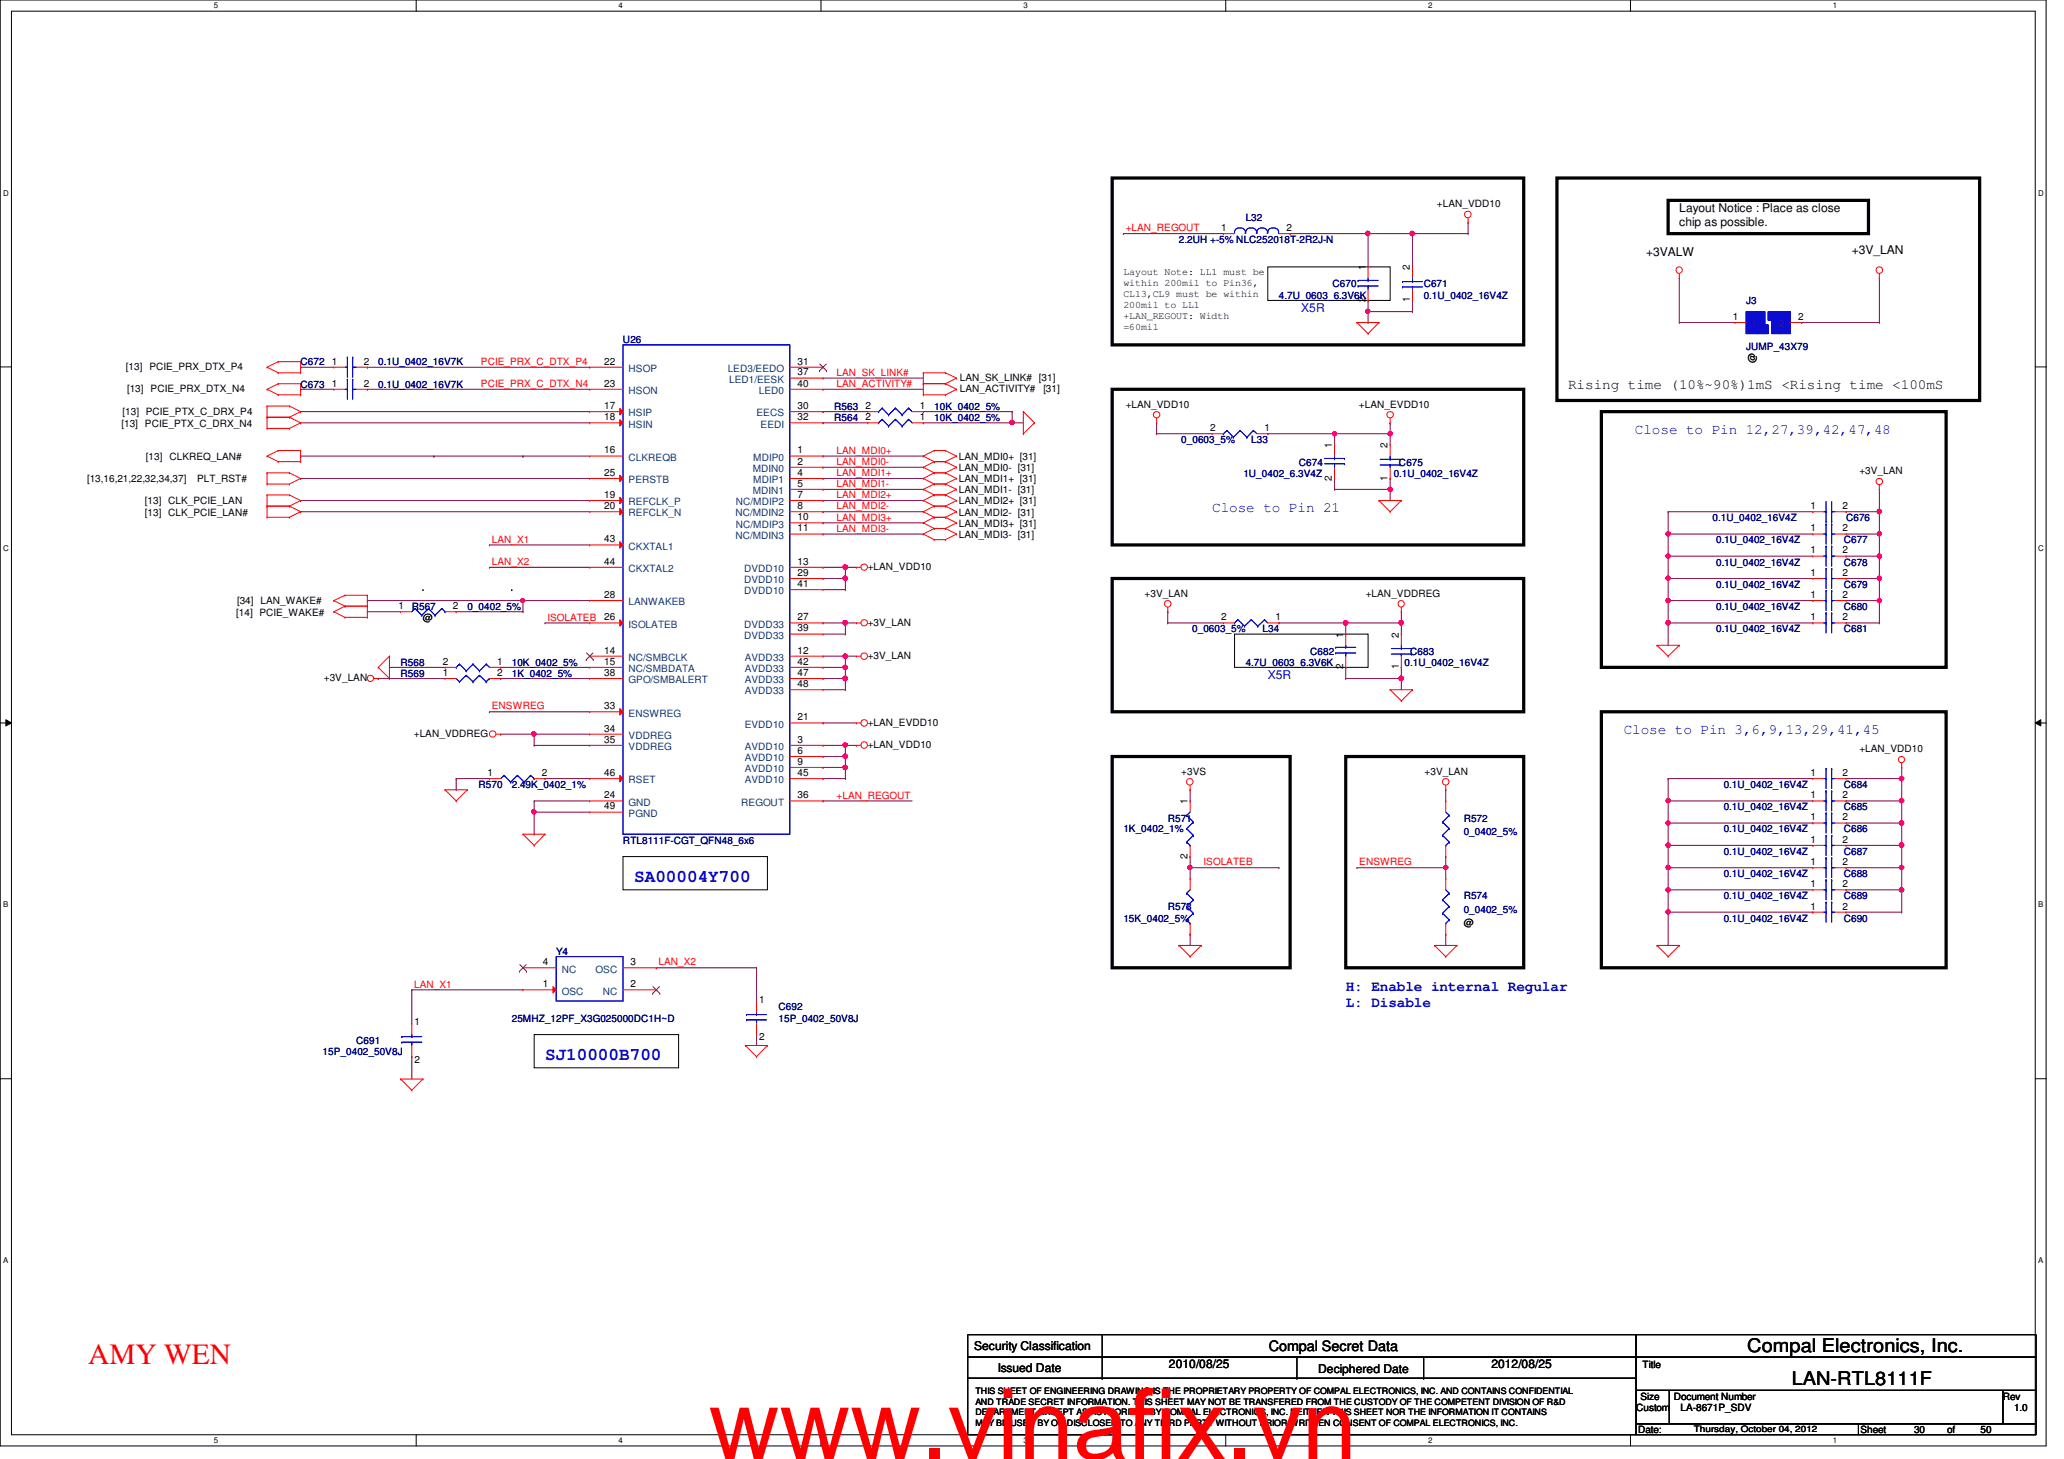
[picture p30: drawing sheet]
<svg xmlns="http://www.w3.org/2000/svg" width="297mm" height="210mm" viewBox="0 0 297 210" stroke-linecap="round" stroke-linejoin="round" font-family="sans-serif">
<defs><g id="words">
<text font-size="14.1" fill="#f00" x="102" y="209.9">www.vinafix.vn</text>
<text font-size="4.2" fill="#f00" x="12.7" y="196.3">AMY WEN</text>
<g font-size="2.7">
<text x="251.5" y="194.5">Compal Electronics, Inc.</text>
<text x="257.8" y="199.3">LAN-RTL8111F</text>
</g>
<g font-size="2.5" fill="#00f">
<text x="91.3" y="126.9">SA00004Y700</text>
<text x="78.4" y="152.5">SJ10000B700</text>
</g>
<g font-size="2.1">
<text x="225.7" y="56">Rising time (10%~90%)1mS &lt;Rising time &lt;100mS</text>
<text x="182.6" y="194.4">Compal Secret Data</text>
</g>
<g font-size="2.1" fill="#00f">
<text x="235.3" y="62.4">Close to Pin 12,27,39,42,47,48</text>
<text x="174.5" y="73.6">Close to Pin 21</text>
<text x="233.7" y="105.6">Close to Pin 3,6,9,13,29,41,45</text>
<text x="193.7" y="142.5">H: Enable internal Regular</text>
<text x="193.7" y="144.9">L: Disable</text>
</g>
<g font-size="1.7">
<text x="241.7" y="30.4">Layout Notice : Place as close</text>
<text x="241.7" y="32.5">chip as possible.</text>
<text x="236.9" y="36.8">+3VALW</text>
<text x="266.5" y="36.5">+3V_LAN</text>
<text x="140.2" y="194.3">Security Classification</text>
<text x="143.6" y="197.3">Issued Date</text>
<text x="168.2" y="196.8">2010/08/25</text>
<text x="189.7" y="197.5">Deciphered Date</text>
<text x="214.6" y="196.8">2012/08/25</text>
</g>
<g font-size="1.7" fill="#00f">
<text x="187.3" y="44.8">X5R</text>
<text x="182.5" y="97.6">X5R</text>
</g>
<g font-size="1.4">
<text x="206.8" y="29.8">+LAN_VDD10</text>
<text x="175.8" y="33.2">1</text>
<text x="185.2" y="33.2">2</text>
<text x="161.7" y="39.6">Layout Note: LL1 must be</text>
<text x="161.7" y="41.1">within 200mil to Pin36,</text>
<text x="196.5" y="38.9" transform="rotate(-90 196.5 38.9)">1</text>
<text x="202.9" y="38.9" transform="rotate(-90 202.9 38.9)">2</text>
<text x="161.7" y="42.7">CL13,CL9 must be within</text>
<text x="161.7" y="44.3">200mil to LL1</text>
<text x="161.7" y="45.8">+LAN_REGOUT: Width</text>
<text x="161.7" y="47.4">=60mil</text>
<text x="196.5" y="43.5" transform="rotate(-90 196.5 43.5)">2</text>
<text x="202.9" y="43.5" transform="rotate(-90 202.9 43.5)">1</text>
<text x="249.4" y="46">1</text>
<text x="258.8" y="46">2</text>
<text x="18.1" y="53.2">[13] PCIE_PRX_DTX_P4</text>
<text x="47.7" y="52.5">1</text>
<text x="52.4" y="52.5">2</text>
<text x="86.9" y="52.5">22</text>
<text x="114.8" y="52.5">31</text>
<text x="252.6" y="52.2" transform="rotate(-90 252.6 52.2)">@</text>
<text x="17.6" y="59.8">[13] PCIE_PTX_C_DRX_P4</text>
<text x="18.3" y="56.4">[13] PCIE_PRX_DTX_N4</text>
<text x="47.7" y="55.6">1</text>
<text x="52.4" y="55.6">2</text>
<text x="86.9" y="55.6">23</text>
<text x="86.9" y="58.8">17</text>
<text x="114.8" y="54">37</text>
<text x="114.8" y="58.8">30</text>
<text x="114.8" y="55.6">40</text>
<text x="124.5" y="58.8">2</text>
<text x="132.4" y="58.8">1</text>
<text x="138.1" y="54.8">LAN_SK_LINK# [31]</text>
<text x="138.1" y="56.4">LAN_ACTIVITY#</text>
<text x="150.2" y="56.4">[31]</text>
<text x="162" y="58.6">+LAN_VDD10</text>
<text x="195.6" y="58.6">+LAN_EVDD10</text>
<text x="17.5" y="61.4">[13] PCIE_PTX_C_DRX_N4</text>
<text x="86.9" y="60.5">18</text>
<text x="86.9" y="65.2">16</text>
<text x="114.8" y="65.2">1</text>
<text x="114.8" y="60.5">32</text>
<text x="124.5" y="60.5">2</text>
<text x="132.4" y="60.5">1</text>
<text x="174.2" y="62">2</text>
<text x="182" y="62">1</text>
<text x="191.7" y="64.5" transform="rotate(-90 191.7 64.5)">1</text>
<text x="199.7" y="64.5" transform="rotate(-90 199.7 64.5)">2</text>
<text x="12.5" y="69.4">[13,16,21,22,32,34,37]</text>
<text x="21" y="66.2">[13] CLKREQ_LAN#</text>
<text x="28.4" y="69.4">PLT_RST#</text>
<text x="86.9" y="68.5">25</text>
<text x="86.9" y="71.6">19</text>
<text x="114.8" y="71.6">7</text>
<text x="114.8" y="70">5</text>
<text x="114.8" y="68.5">4</text>
<text x="114.8" y="66.8">2</text>
<text x="138" y="67.8">LAN_MDI0- [31]</text>
<text x="138" y="69.4">LAN_MDI1+ [31]</text>
<text x="138" y="71">LAN_MDI1- [31]</text>
<text x="138" y="66.2">LAN_MDI0+ [31]</text>
<text x="191.7" y="69.1" transform="rotate(-90 191.7 69.1)">2</text>
<text x="199.7" y="69.1" transform="rotate(-90 199.7 69.1)">1</text>
<text x="267.6" y="68.2">+3V_LAN</text>
<text x="20.9" y="74.2">[13] CLK_PCIE_LAN#</text>
<text x="20.9" y="72.6">[13] CLK_PCIE_LAN</text>
<text x="86.9" y="73.2">20</text>
<text x="114.8" y="73.2">8</text>
<text x="114.8" y="74.8">10</text>
<text x="114.8" y="76.5">11</text>
<text x="138" y="72.6">LAN_MDI2+ [31]</text>
<text x="138" y="74.2">LAN_MDI2- [31]</text>
<text x="138" y="75.8">LAN_MDI3+ [31]</text>
<text x="138" y="77.4">LAN_MDI3- [31]</text>
<text x="260.6" y="73.2">1</text>
<text x="260.6" y="76.5">1</text>
<text x="265.2" y="73.2">2</text>
<text x="265.2" y="76.5">2</text>
<text x="86.9" y="78">43</text>
<text x="86.9" y="81.2">44</text>
<text x="114.8" y="82.8">29</text>
<text x="114.8" y="81.2">13</text>
<text x="124.9" y="82">+LAN_VDD10</text>
<text x="260.6" y="82.8">1</text>
<text x="260.6" y="79.6">1</text>
<text x="265.2" y="82.8">2</text>
<text x="265.2" y="79.6">2</text>
<text x="34" y="88.6">[14] PCIE_WAKE#</text>
<text x="34.1" y="86.8">[34] LAN_WAKE#</text>
<text x="57.4" y="87.6">1</text>
<text x="60.9" y="89.4">@</text>
<text x="65.1" y="87.6">2</text>
<text x="86.9" y="86">28</text>
<text x="86.9" y="89.2">26</text>
<text x="114.8" y="84.5">41</text>
<text x="114.8" y="89.2">27</text>
<text x="164.7" y="85.9">+3V_LAN</text>
<text x="175.8" y="89.2">2</text>
<text x="183.6" y="89.2">1</text>
<text x="196.6" y="85.9">+LAN_VDDREG</text>
<text x="260.6" y="89.2">1</text>
<text x="260.6" y="86">1</text>
<text x="265.2" y="89.2">2</text>
<text x="265.2" y="86">2</text>
<text x="63.8" y="95.6">2</text>
<text x="71.5" y="95.6">1</text>
<text x="86.9" y="94">14</text>
<text x="86.9" y="95.6">15</text>
<text x="114.8" y="90.8">39</text>
<text x="114.8" y="94">12</text>
<text x="114.8" y="95.6">42</text>
<text x="124.9" y="90">+3V_LAN</text>
<text x="124.9" y="94.8">+3V_LAN</text>
<text x="193.3" y="91.7" transform="rotate(-90 193.3 91.7)">1</text>
<text x="201.3" y="91.7" transform="rotate(-90 201.3 91.7)">2</text>
<text x="46.6" y="98">+3V_LAN</text>
<text x="63.8" y="97.2">1</text>
<text x="71.5" y="97.2">2</text>
<text x="86.9" y="97.2">38</text>
<text x="114.8" y="97.2">47</text>
<text x="114.8" y="98.8">48</text>
<text x="193.3" y="96.3" transform="rotate(-90 193.3 96.3)">2</text>
<text x="201.3" y="96.3" transform="rotate(-90 201.3 96.3)">1</text>
<text x="59.6" y="106">+LAN_VDDREG</text>
<text x="86.9" y="105.2">34</text>
<text x="86.9" y="102">33</text>
<text x="86.9" y="106.8">35</text>
<text x="114.8" y="106.8">3</text>
<text x="114.8" y="103.6">21</text>
<text x="124.9" y="107.6">+LAN_VDD10</text>
<text x="124.9" y="104.4">+LAN_EVDD10</text>
<text x="70.1" y="111.6">1</text>
<text x="78" y="111.6">2</text>
<text x="86.9" y="111.6">46</text>
<text x="114.8" y="108.5">6</text>
<text x="114.8" y="110">9</text>
<text x="114.8" y="111.6">45</text>
<text x="170" y="111.5">+3VS</text>
<text x="205" y="111.5">+3V_LAN</text>
<text x="260.6" y="111.6">1</text>
<text x="265.2" y="111.6">2</text>
<text x="267.6" y="108.2">+LAN_VDD10</text>
<text x="86.9" y="114.9">24</text>
<text x="86.9" y="116.5">49</text>
<text x="114.8" y="114.9">36</text>
<text x="170.9" y="115.7" transform="rotate(-90 170.9 115.7)">1</text>
<text x="260.6" y="114.9">1</text>
<text x="260.6" y="118">1</text>
<text x="265.2" y="114.9">2</text>
<text x="265.2" y="118">2</text>
<text x="170.9" y="123.5" transform="rotate(-90 170.9 123.5)">2</text>
<text x="260.6" y="124.5">1</text>
<text x="260.6" y="121.2">1</text>
<text x="265.2" y="124.5">2</text>
<text x="265.2" y="121.2">2</text>
<text x="260.6" y="130.9">1</text>
<text x="260.6" y="127.6">1</text>
<text x="265.2" y="130.9">2</text>
<text x="265.2" y="127.6">2</text>
<text x="210.6" y="133.2">@</text>
<text x="78.1" y="138.9">4</text>
<text x="78.1" y="142">1</text>
<text x="90.8" y="138.9">3</text>
<text x="90.8" y="142">2</text>
<text x="59.6" y="147.4">1</text>
<text x="109.3" y="144.2">1</text>
<text x="109.3" y="149.7">2</text>
<text x="59.6" y="152.9">2</text>
<text x="236.4" y="196.8">Title</text>
<text x="235.5" y="203">Custom</text>
<text x="236.1" y="201.4">Size</text>
<text x="240.9" y="201.4">Document Number</text>
<text x="241.8" y="203">LA-8671P_SDV</text>
<text x="288.2" y="201.4">Rev</text>
<text x="289.9" y="203">1.0</text>
<text x="235.8" y="206.2">Date:</text>
<text x="267.8" y="206.2">Sheet</text>
<text x="275.5" y="206.2">30</text>
<text x="280.2" y="206.2">of</text>
<text x="285" y="206.2">50</text>
</g>
<g font-size="1.4" fill="#f00">
<text x="162" y="33.3">+LAN_REGOUT</text>
<text x="69.2" y="52.5">PCIE_PRX_C_DTX_P4</text>
<text x="69.2" y="55.7">PCIE_PRX_C_DTX_N4</text>
<text x="120.4" y="55.7">LAN_ACTIVITY#</text>
<text x="120.4" y="54.1">LAN_SK_LINK#</text>
<text x="120.4" y="65.3">LAN_MDI0+</text>
<text x="120.4" y="66.9">LAN_MDI0-</text>
<text x="120.4" y="68.5">LAN_MDI1+</text>
<text x="120.4" y="70.1">LAN_MDI1-</text>
<text x="120.4" y="71.7">LAN_MDI2+</text>
<text x="120.4" y="73.3">LAN_MDI2-</text>
<text x="120.4" y="74.9">LAN_MDI3+</text>
<text x="120.4" y="76.5">LAN_MDI3-</text>
<text x="70.8" y="78.1">LAN_X1</text>
<text x="70.8" y="81.3">LAN_X2</text>
<text x="78.8" y="89.3">ISOLATEB</text>
<text x="70.8" y="102.1">ENSWREG</text>
<text x="120.4" y="114.9">+LAN_REGOUT</text>
<text x="173.2" y="124.5">ISOLATEB</text>
<text x="195.6" y="124.5">ENSWREG</text>
<text x="59.6" y="142.1">LAN_X1</text>
<text x="94.8" y="138.9">LAN_X2</text>
</g>
<g font-size="1.4" fill="#000080">
<text x="169.7" y="35">2.2UH +-5% NLC252018T-2R2J-N</text>
<text x="179.3" y="31.7">L32</text>
<text x="191.8" y="41.4">C670</text>
<text x="204.9" y="41.4">C671</text>
<text x="184.1" y="43">4.7U_0603_6.3V6K</text>
<text x="204.9" y="43">0.1U_0402_16V4Z</text>
<text x="251.3" y="43.8">J3</text>
<text x="43.3" y="52.6">C672</text>
<text x="54.4" y="52.6">0.1U_0402_16V7K</text>
<text x="89.7" y="49.4">U26</text>
<text x="251.3" y="50.3">JUMP_43X79</text>
<text x="43.3" y="55.8">C673</text>
<text x="54.4" y="55.8">0.1U_0402_16V7K</text>
<text x="120.1" y="59">R563</text>
<text x="134.4" y="59">10K_0402_5%</text>
<text x="120.1" y="60.6">R564</text>
<text x="134.4" y="60.6">10K_0402_5%</text>
<text x="170" y="63.8">0_0603_5%</text>
<text x="180.1" y="63.8">L33</text>
<text x="178.9" y="68.6">1U_0402_6.3V4Z</text>
<text x="186.9" y="67">C674</text>
<text x="200.6" y="68.6">0.1U_0402_16V4Z</text>
<text x="201.3" y="67">C675</text>
<text x="246.5" y="75">0.1U_0402_16V4Z</text>
<text x="265.7" y="75">C676</text>
<text x="247" y="78.2">0.1U_0402_16V4Z</text>
<text x="247" y="81.4">0.1U_0402_16V4Z</text>
<text x="265.3" y="78.2">C677</text>
<text x="265.3" y="81.4">C678</text>
<text x="59.3" y="87.8">R567</text>
<text x="67.3" y="87.8">0_0402_5%</text>
<text x="247" y="84.6">0.1U_0402_16V4Z</text>
<text x="247" y="87.8">0.1U_0402_16V4Z</text>
<text x="265.3" y="84.6">C679</text>
<text x="265.3" y="87.8">C680</text>
<text x="57.7" y="95.8">R568</text>
<text x="73.7" y="95.8">10K_0402_5%</text>
<text x="171.6" y="91">0_0603_5%</text>
<text x="179.3" y="95.8">4.7U_0603_6.3V6K</text>
<text x="181.7" y="91">L34</text>
<text x="188.5" y="94.2">C682</text>
<text x="202.1" y="95.8">0.1U_0402_16V4Z</text>
<text x="202.9" y="94.2">C683</text>
<text x="247" y="91">0.1U_0402_16V4Z</text>
<text x="265.3" y="91">C681</text>
<text x="57.7" y="97.4">R569</text>
<text x="73.7" y="97.4">1K_0402_5%</text>
<text x="68.9" y="113.4">R570</text>
<text x="73.7" y="113.4">2.49K_0402_1%</text>
<text x="248.1" y="113.4">0.1U_0402_16V4Z</text>
<text x="265.3" y="113.4">C684</text>
<text x="161.7" y="119.8">1K_0402_1%</text>
<text x="168.1" y="118.2">R571</text>
<text x="210.6" y="118.2">R572</text>
<text x="248.1" y="116.6">0.1U_0402_16V4Z</text>
<text x="248.1" y="119.8">0.1U_0402_16V4Z</text>
<text x="265.3" y="116.6">C685</text>
<text x="265.3" y="119.8">C686</text>
<text x="89.7" y="121.4">RTL8111F-CGT_QFN48_6x6</text>
<text x="210.6" y="120.1">0_0402_5%</text>
<text x="248.1" y="123">0.1U_0402_16V4Z</text>
<text x="265.3" y="123">C687</text>
<text x="168.1" y="131">R573</text>
<text x="210.6" y="129.4">R574</text>
<text x="210.6" y="131.3">0_0402_5%</text>
<text x="248.1" y="126.2">0.1U_0402_16V4Z</text>
<text x="248.1" y="129.4">0.1U_0402_16V4Z</text>
<text x="265.3" y="126.2">C688</text>
<text x="265.3" y="129.4">C689</text>
<text x="80" y="137.4">Y4</text>
<text x="161.7" y="132.6">15K_0402_5%</text>
<text x="248.1" y="132.6">0.1U_0402_16V4Z</text>
<text x="265.3" y="132.6">C690</text>
<text x="73.7" y="147">25MHZ_12PF_X3G025000DC1H~D</text>
<text x="112.1" y="145.4">C692</text>
<text x="112.1" y="147">15P_0402_50V8J</text>
<text x="46.4" y="151.8">15P_0402_50V8J</text>
<text x="51.3" y="150.2">C691</text>
</g>
<g font-size="1.4" fill="#004080">
<text x="252.1" y="47.1">1</text>
<text x="256.1" y="47.1">2</text>
<text x="90.5" y="53.5">HSOP</text>
<text x="104.7" y="53.5">LED3/EEDO</text>
<text x="90.5" y="56.7">HSON</text>
<text x="90.5" y="59.9">HSIP</text>
<text x="104.9" y="55.1">LED1/EESK</text>
<text x="108.9" y="59.9">EECS</text>
<text x="109.2" y="56.7">LED0</text>
<text x="90.5" y="61.5">HSIN</text>
<text x="109.5" y="61.5">EEDI</text>
<text x="90.5" y="69.5">PERSTB</text>
<text x="90.5" y="66.3">CLKREQB</text>
<text x="108.3" y="71.1">MDIN1</text>
<text x="108.3" y="67.9">MDIN0</text>
<text x="108.4" y="69.5">MDIP1</text>
<text x="108.4" y="66.3">MDIP0</text>
<text x="90.5" y="72.7">REFCLK_P</text>
<text x="90.5" y="74.3">REFCLK_N</text>
<text x="105.8" y="74.3">NC/MDIN2</text>
<text x="105.8" y="77.5">NC/MDIN3</text>
<text x="105.9" y="72.7">NC/MDIP2</text>
<text x="105.9" y="75.9">NC/MDIP3</text>
<text x="90.5" y="79.1">CKXTAL1</text>
<text x="90.5" y="82.3">CKXTAL2</text>
<text x="107.1" y="83.9">DVDD10</text>
<text x="107.1" y="82.3">DVDD10</text>
<text x="90.5" y="87.1">LANWAKEB</text>
<text x="107.1" y="85.5">DVDD10</text>
<text x="90.5" y="90.3">ISOLATEB</text>
<text x="90.5" y="95.1">NC/SMBCLK</text>
<text x="107.1" y="90.3">DVDD33</text>
<text x="107.1" y="91.9">DVDD33</text>
<text x="107.2" y="95.1">AVDD33</text>
<text x="90.5" y="96.7">NC/SMBDATA</text>
<text x="90.5" y="98.3">GPO/SMBALERT</text>
<text x="107.2" y="96.7">AVDD33</text>
<text x="107.2" y="98.3">AVDD33</text>
<text x="107.2" y="99.9">AVDD33</text>
<text x="90.5" y="106.3">VDDREG</text>
<text x="90.5" y="103.1">ENSWREG</text>
<text x="90.5" y="107.9">VDDREG</text>
<text x="107.2" y="107.9">AVDD10</text>
<text x="107.2" y="104.7">EVDD10</text>
<text x="90.5" y="112.7">RSET</text>
<text x="107.2" y="109.5">AVDD10</text>
<text x="107.2" y="111.1">AVDD10</text>
<text x="107.2" y="112.7">AVDD10</text>
<text x="90.5" y="115.9">GND</text>
<text x="90.5" y="117.5">PGND</text>
<text x="106.7" y="115.9">REGOUT</text>
<text x="80.9" y="139.9">NC</text>
<text x="80.9" y="143.1">OSC</text>
<text x="85.7" y="139.9">OSC</text>
<text x="86.7" y="143.1">NC</text>
</g>
<g font-size="1.3">
<text x="140.4" y="200.6">THIS SHEET OF ENGINEERING DRAWING IS THE PROPRIETARY PROPERTY OF COMPAL ELECTRONICS, INC. AND CONTAINS CONFIDENTIAL</text>
<text x="140.4" y="202.1">AND TRADE SECRET INFORMATION. THIS SHEET MAY NOT BE TRANSFERED FROM THE CUSTODY OF THE COMPETENT DIVISION OF R&amp;D</text>
<text x="140.4" y="203.6">DEPARTMENT EXCEPT AS AUTHORIZED BY COMPAL ELECTRONICS, INC. NEITHER THIS SHEET NOR THE INFORMATION IT CONTAINS</text>
<text x="140.4" y="205.1">MAY BE USED BY OR DISCLOSED TO ANY THIRD PARTY WITHOUT PRIOR WRITTEN CONSENT OF COMPAL ELECTRONICS, INC.</text>
<text x="243.8" y="206">Thursday, October 04, 2012</text>
</g>
<g font-size="1.1">
<text x="30.8" y="1.1">5</text>
<text x="89" y="1.1">4</text>
<text x="147.3" y="1.1">3</text>
<text x="205.5" y="1.1">2</text>
<text x="263.8" y="1.1">1</text>
<text x=".5" y="28.2">D</text>
<text x="293.3" y="28.2">D</text>
<text x=".5" y="79.3">C</text>
<text x="293.3" y="79.3">C</text>
<text x=".5" y="130.6">B</text>
<text x="293.3" y="130.6">B</text>
<text x=".5" y="181.7">A</text>
<text x="293.3" y="181.7">A</text>
<text x="30.8" y="207.6">5</text>
<text x="89" y="207.6">4</text>
<text x="147.3" y="207.6">3</text>
<text x="205.5" y="207.6">2</text>
<text x="263.8" y="207.6">1</text>
</g>
</g></defs>
<path d="M0 0h294.5v208h-294.5zM1.6 1.6h291.3v204.8h-291.3z" fill="none" stroke="#000" stroke-width=".14"/>
<g fill="#fff">
<path d="M30.8 .2h.6v1.2h-.6z"/>
<path d="M30.8 206.6h.6v1.2h-.6z"/>
</g>
<path d="M59.9 0v1.6M59.9 206.4v1.6" fill="none" stroke="#000" stroke-width=".14"/>
<g fill="#fff">
<path d="M89 .2h.6v1.2h-.6z"/>
<path d="M89 206.6h.6v1.2h-.6z"/>
</g>
<path d="M118.1 0v1.6M118.1 206.4v1.6" fill="none" stroke="#000" stroke-width=".14"/>
<g fill="#fff">
<path d="M147.3 .2h.6v1.2h-.6z"/>
<path d="M147.3 206.6h.6v1.2h-.6z"/>
</g>
<path d="M176.4 0v1.6M176.4 206.4v1.6" fill="none" stroke="#000" stroke-width=".14"/>
<g fill="#fff">
<path d="M205.5 .2h.6v1.2h-.6z"/>
<path d="M205.5 206.6h.6v1.2h-.6z"/>
</g>
<path d="M234.6 0v1.6M234.6 206.4v1.6" fill="none" stroke="#000" stroke-width=".14"/>
<g fill="#fff">
<path d="M263.8 .2h.6v1.2h-.6z"/>
<path d="M263.8 206.6h.6v1.2h-.6z"/>
<path d="M.5 27.2h.7v1.2h-.7z"/>
<path d="M293.3 27.2h.8v1.2h-.8z"/>
<path d="M.5 78.4h.7v1.1h-.7z"/>
<path d="M293.3 78.4h.8v1.1h-.8z"/>
</g>
<path d="M0 52.8h1.6M292.9 52.8h1.6" fill="none" stroke="#000" stroke-width=".14"/>
<g fill="#fff">
<path d="M.5 129.6h.7v1.2h-.7z"/>
<path d="M293.3 129.6h.7v1.2h-.7z"/>
</g>
<path d="M0 104h1.6M.8 103.5l.8 .5-.8 .4zM292.9 104l.8-.5v.9zM292.9 104h1.6" fill="none" stroke="#000" stroke-width=".14"/>
<path d="M.8 103.5l.8 .5-.8 .4zM292.9 104l.8-.5v.9z" fill="#000"/>
<g fill="#fff">
<path d="M.5 180.8h.7v1.1h-.7z"/>
<path d="M293.3 180.8h.7v1.1h-.7z"/>
</g>
<path d="M182.5 38.4h17.6v4.8h-17.6zM62.4 65.6h.1M75.3 65.6h.1M60.9 84.8h.1M73.7 84.8h.1M177.7 91.2h19.2v4.8h-19.2zM89.7 123.2h20.7v4.8h-20.7zM0 155.2h1.6M76.9 148.8h20.8v4.8h-20.8zM292.9 155.2h1.6" fill="none" stroke="#000" stroke-width=".14"/>
<path d="M160.1 25.6h59.2v24h-59.2zM224.1 25.6h60.8v32h-60.8zM240.1 28.8h28.8v4.8h-28.8zM160.1 56h59.2v22.4h-59.2zM230.5 59.2h49.6v36.8h-49.6zM160.1 83.2h59.2v19.2h-59.2zM160.1 108.8h25.6v30.4h-25.6zM193.7 108.8h25.6v30.4h-25.6zM230.5 102.4h49.6v36.8h-49.6z" fill="none" stroke="#000" stroke-width=".47"/>
<path d="M241.7 46.4h.1M241.7 40h.1M241.7 46.4h8M241.7 40v6.4M118.4 99.2h3.3M121.7 99.2h.1M121.7 97.6h.1M121.7 97.6v1.6M171.3 113.6h.1M171.3 113.6v1.6" fill="none" stroke="#800040" stroke-width=".14"/>
<circle cx="121.6" cy="97.6" r=".32" fill="#f0f"/>
<circle cx="121.6" cy="97.6" r=".32" fill="none" stroke="#f0f" stroke-width=".14"/>
<path d="M121.7 96h.1M121.7 96v1.6" fill="none" stroke="#800040" stroke-width=".14"/>
<circle cx="121.6" cy="97.6" r=".32" fill="#f0f"/>
<circle cx="121.6" cy="97.6" r=".32" fill="none" stroke="#f0f" stroke-width=".14"/>
<circle cx="121.6" cy="96" r=".31" fill="#f0f"/>
<circle cx="121.6" cy="96" r=".31" fill="none" stroke="#f0f" stroke-width=".14"/>
<path d="M121.7 94.4h.1M121.7 94.4v1.6" fill="none" stroke="#800040" stroke-width=".14"/>
<circle cx="121.6" cy="96" r=".31" fill="#f0f"/>
<circle cx="121.6" cy="96" r=".31" fill="none" stroke="#f0f" stroke-width=".14"/>
<circle cx="121.6" cy="94.4" r=".31" fill="#f0f"/>
<circle cx="121.6" cy="94.4" r=".31" fill="none" stroke="#f0f" stroke-width=".14"/>
<path d="M118.4 94.4h.1M118.4 94.4h3.3" fill="none" stroke="#800040" stroke-width=".14"/>
<circle cx="121.6" cy="94.4" r=".31" fill="#f0f"/>
<circle cx="121.6" cy="94.4" r=".31" fill="none" stroke="#f0f" stroke-width=".14"/>
<path d="M259.3 46.4h.1M259.3 46.4h11.2M270.5 46.4h.1M270.5 40v6.4M270.5 73.6h.1M270.5 70.4v3.2" fill="none" stroke="#800040" stroke-width=".14"/>
<circle cx="270.5" cy="73.6" r=".31" fill="#f0f"/>
<circle cx="270.5" cy="73.6" r=".31" fill="none" stroke="#f0f" stroke-width=".14"/>
<path d="M265.7 73.6h.1M265.7 73.6h4.8" fill="none" stroke="#800040" stroke-width=".14"/>
<circle cx="270.5" cy="73.6" r=".31" fill="#f0f"/>
<circle cx="270.5" cy="73.6" r=".31" fill="none" stroke="#f0f" stroke-width=".14"/>
<path d="M265.7 86.4h4.8M270.5 86.4h.1" fill="none" stroke="#800040" stroke-width=".14"/>
<circle cx="270.5" cy="86.4" r=".3" fill="#f0f"/>
<circle cx="270.5" cy="86.4" r=".3" fill="none" stroke="#f0f" stroke-width=".14"/>
<path d="M270.5 89.6h.1M270.5 86.4v3.2" fill="none" stroke="#800040" stroke-width=".14"/>
<circle cx="270.5" cy="86.4" r=".3" fill="#f0f"/>
<circle cx="270.5" cy="86.4" r=".3" fill="none" stroke="#f0f" stroke-width=".14"/>
<path d="M118.4 97.6h.1M118.4 97.6h3.3M265.7 89.6h.1M265.7 89.6h4.8" fill="none" stroke="#800040" stroke-width=".14"/>
<circle cx="121.6" cy="97.6" r=".32" fill="#f0f"/>
<circle cx="121.6" cy="97.6" r=".32" fill="none" stroke="#f0f" stroke-width=".14"/>
<path d="M118.4 91.2h3.3M121.7 91.2h.1M121.7 89.6h.1M121.7 89.6v1.6" fill="none" stroke="#800040" stroke-width=".14"/>
<circle cx="121.6" cy="89.6" r=".32" fill="#f0f"/>
<circle cx="121.6" cy="89.6" r=".32" fill="none" stroke="#f0f" stroke-width=".14"/>
<path d="M118.4 89.6h.1M118.4 89.6h3.3" fill="none" stroke="#800040" stroke-width=".14"/>
<circle cx="121.6" cy="89.6" r=".32" fill="#f0f"/>
<circle cx="121.6" cy="89.6" r=".32" fill="none" stroke="#f0f" stroke-width=".14"/>
<path d="M121.7 89.6h.1M121.7 89.6h1.6" fill="none" stroke="#800040" stroke-width=".14"/>
<circle cx="121.6" cy="89.6" r=".32" fill="#f0f"/>
<circle cx="121.6" cy="89.6" r=".32" fill="none" stroke="#f0f" stroke-width=".14"/>
<path d="M265.7 76.8h4.8M270.5 76.8h.1" fill="none" stroke="#800040" stroke-width=".14"/>
<circle cx="270.5" cy="76.8" r=".3" fill="#f0f"/>
<circle cx="270.5" cy="76.8" r=".3" fill="none" stroke="#f0f" stroke-width=".14"/>
<path d="M270.5 76.8v3.2M270.5 80h.1" fill="none" stroke="#800040" stroke-width=".14"/>
<circle cx="270.5" cy="76.8" r=".3" fill="#f0f"/>
<circle cx="270.5" cy="76.8" r=".3" fill="none" stroke="#f0f" stroke-width=".14"/>
<circle cx="270.5" cy="80" r=".3" fill="#f0f"/>
<circle cx="270.5" cy="80" r=".3" fill="none" stroke="#f0f" stroke-width=".14"/>
<path d="M265.7 80h.1M265.7 80h4.8" fill="none" stroke="#800040" stroke-width=".14"/>
<circle cx="270.5" cy="80" r=".3" fill="#f0f"/>
<circle cx="270.5" cy="80" r=".3" fill="none" stroke="#f0f" stroke-width=".14"/>
<path d="M270.5 83.2h.1M270.5 80v3.2" fill="none" stroke="#800040" stroke-width=".14"/>
<circle cx="270.5" cy="80" r=".3" fill="#f0f"/>
<circle cx="270.5" cy="80" r=".3" fill="none" stroke="#f0f" stroke-width=".14"/>
<circle cx="270.5" cy="83.2" r=".3" fill="#f0f"/>
<circle cx="270.5" cy="83.2" r=".3" fill="none" stroke="#f0f" stroke-width=".14"/>
<path d="M265.7 83.2h.1M265.7 83.2h4.8" fill="none" stroke="#800040" stroke-width=".14"/>
<circle cx="270.5" cy="83.2" r=".3" fill="#f0f"/>
<circle cx="270.5" cy="83.2" r=".3" fill="none" stroke="#f0f" stroke-width=".14"/>
<path d="M270.5 83.2h.1M270.5 83.2v3.2" fill="none" stroke="#800040" stroke-width=".14"/>
<circle cx="270.5" cy="86.4" r=".3" fill="#f0f"/>
<circle cx="270.5" cy="86.4" r=".3" fill="none" stroke="#f0f" stroke-width=".14"/>
<circle cx="270.5" cy="83.2" r=".3" fill="#f0f"/>
<circle cx="270.5" cy="83.2" r=".3" fill="none" stroke="#f0f" stroke-width=".14"/>
<path d="M121.7 94.4h.1M121.7 94.4h1.6M208.1 113.6h.1M208.1 113.6v1.6" fill="none" stroke="#800040" stroke-width=".14"/>
<circle cx="121.6" cy="94.4" r=".31" fill="#f0f"/>
<circle cx="121.6" cy="94.4" r=".31" fill="none" stroke="#f0f" stroke-width=".14"/>
<path d="M270.5 73.6h.1M270.5 73.6v3.2" fill="none" stroke="#800040" stroke-width=".14"/>
<circle cx="270.5" cy="76.8" r=".3" fill="#f0f"/>
<circle cx="270.5" cy="76.8" r=".3" fill="none" stroke="#f0f" stroke-width=".14"/>
<circle cx="270.5" cy="73.6" r=".31" fill="#f0f"/>
<circle cx="270.5" cy="73.6" r=".31" fill="none" stroke="#f0f" stroke-width=".14"/>
<path d="M118.4 96h.1M118.4 96h3.3M168.1 89.6h.1M168.1 88h.1M168.1 89.6h8M168.1 88v1.6" fill="none" stroke="#800040" stroke-width=".14"/>
<circle cx="121.6" cy="96" r=".31" fill="#f0f"/>
<circle cx="121.6" cy="96" r=".31" fill="none" stroke="#f0f" stroke-width=".14"/>
<path d="M200.1 62.4h.1M200.1 62.4v1.6M54.4 97.6h.1M54.4 97.6h9.6" fill="none" stroke="#800040" stroke-width=".14"/>
<circle cx="200.1" cy="62.4" r=".3" fill="#f0f"/>
<circle cx="200.1" cy="62.4" r=".3" fill="none" stroke="#f0f" stroke-width=".14"/>
<path d="M192.1 62.4h.1M192.1 62.4h8" fill="none" stroke="#800040" stroke-width=".14"/>
<circle cx="200.1" cy="62.4" r=".3" fill="#f0f"/>
<circle cx="200.1" cy="62.4" r=".3" fill="none" stroke="#f0f" stroke-width=".14"/>
<circle cx="192.1" cy="62.4" r=".3" fill="#f0f"/>
<circle cx="192.1" cy="62.4" r=".3" fill="none" stroke="#f0f" stroke-width=".14"/>
<path d="M192.1 64h.1M192.1 62.4v1.6" fill="none" stroke="#800040" stroke-width=".14"/>
<circle cx="192.1" cy="62.4" r=".3" fill="#f0f"/>
<circle cx="192.1" cy="62.4" r=".3" fill="none" stroke="#f0f" stroke-width=".14"/>
<path d="M200.1 60.8h.1M200.1 60.8v1.6" fill="none" stroke="#800040" stroke-width=".14"/>
<circle cx="200.1" cy="62.4" r=".3" fill="#f0f"/>
<circle cx="200.1" cy="62.4" r=".3" fill="none" stroke="#f0f" stroke-width=".14"/>
<path d="M182.5 62.4h.1M182.5 62.4h9.6M118.4 104h.1M118.4 104h4.9" fill="none" stroke="#800040" stroke-width=".14"/>
<circle cx="192.1" cy="62.4" r=".3" fill="#f0f"/>
<circle cx="192.1" cy="62.4" r=".3" fill="none" stroke="#f0f" stroke-width=".14"/>
<path d="M161.7 33.6h.1M161.7 33.6h14.4M118.4 115.2h.1M118.4 115.2h12.9M265.7 118.4h8M273.7 118.4h.1" fill="none" stroke="#800040" stroke-width=".14"/>
<circle cx="273.7" cy="118.4" r=".31" fill="#f0f"/>
<circle cx="273.7" cy="118.4" r=".31" fill="none" stroke="#f0f" stroke-width=".14"/>
<path d="M273.7 118.4v3.2M273.7 121.6h.1" fill="none" stroke="#800040" stroke-width=".14"/>
<circle cx="273.7" cy="118.4" r=".31" fill="#f0f"/>
<circle cx="273.7" cy="118.4" r=".31" fill="none" stroke="#f0f" stroke-width=".14"/>
<circle cx="273.7" cy="121.6" r=".32" fill="#f0f"/>
<circle cx="273.7" cy="121.6" r=".32" fill="none" stroke="#f0f" stroke-width=".14"/>
<path d="M273.7 124.8h.1M273.7 121.6v3.2" fill="none" stroke="#800040" stroke-width=".14"/>
<circle cx="273.7" cy="121.6" r=".32" fill="#f0f"/>
<circle cx="273.7" cy="121.6" r=".32" fill="none" stroke="#f0f" stroke-width=".14"/>
<circle cx="273.7" cy="124.8" r=".31" fill="#f0f"/>
<circle cx="273.7" cy="124.8" r=".31" fill="none" stroke="#f0f" stroke-width=".14"/>
<path d="M265.7 124.8h.1M265.7 124.8h8" fill="none" stroke="#800040" stroke-width=".14"/>
<circle cx="273.7" cy="124.8" r=".31" fill="#f0f"/>
<circle cx="273.7" cy="124.8" r=".31" fill="none" stroke="#f0f" stroke-width=".14"/>
<path d="M203.3 33.6h.1M203.3 33.6v4.8" fill="none" stroke="#800040" stroke-width=".14"/>
<circle cx="203.2" cy="33.6" r=".31" fill="#f0f"/>
<circle cx="203.2" cy="33.6" r=".31" fill="none" stroke="#f0f" stroke-width=".14"/>
<path d="M203.3 33.6h8M211.3 33.6h.1" fill="none" stroke="#800040" stroke-width=".14"/>
<circle cx="203.2" cy="33.6" r=".31" fill="#f0f"/>
<circle cx="203.2" cy="33.6" r=".31" fill="none" stroke="#f0f" stroke-width=".14"/>
<path d="M196.9 33.6h.1M196.9 33.6v4.8M211.3 32h.1M211.3 32v1.6" fill="none" stroke="#800040" stroke-width=".14"/>
<circle cx="196.8" cy="33.6" r=".31" fill="#f0f"/>
<circle cx="196.8" cy="33.6" r=".31" fill="none" stroke="#f0f" stroke-width=".14"/>
<path d="M185.7 33.6h.1M185.7 33.6h11.2" fill="none" stroke="#800040" stroke-width=".14"/>
<circle cx="196.8" cy="33.6" r=".31" fill="#f0f"/>
<circle cx="196.8" cy="33.6" r=".31" fill="none" stroke="#f0f" stroke-width=".14"/>
<path d="M196.9 33.6h.1M196.9 33.6h6.4" fill="none" stroke="#800040" stroke-width=".14"/>
<circle cx="203.2" cy="33.6" r=".31" fill="#f0f"/>
<circle cx="203.2" cy="33.6" r=".31" fill="none" stroke="#f0f" stroke-width=".14"/>
<circle cx="196.8" cy="33.6" r=".31" fill="#f0f"/>
<circle cx="196.8" cy="33.6" r=".31" fill="none" stroke="#f0f" stroke-width=".14"/>
<path d="M265.7 112h8M273.7 112h.1" fill="none" stroke="#800040" stroke-width=".14"/>
<circle cx="273.7" cy="112" r=".31" fill="#f0f"/>
<circle cx="273.7" cy="112" r=".31" fill="none" stroke="#f0f" stroke-width=".14"/>
<path d="M273.7 110.4h.1M273.7 110.4v1.6" fill="none" stroke="#800040" stroke-width=".14"/>
<circle cx="273.7" cy="112" r=".31" fill="#f0f"/>
<circle cx="273.7" cy="112" r=".31" fill="none" stroke="#f0f" stroke-width=".14"/>
<path d="M166.5 62.4h.1M166.5 60.8h.1M166.5 62.4h8M166.5 60.8v1.6M121.7 107.2h.1M121.7 107.2h1.6" fill="none" stroke="#800040" stroke-width=".14"/>
<circle cx="121.6" cy="107.2" r=".31" fill="#f0f"/>
<circle cx="121.6" cy="107.2" r=".31" fill="none" stroke="#f0f" stroke-width=".14"/>
<path d="M121.7 108.8h.1M121.7 107.2v1.6" fill="none" stroke="#800040" stroke-width=".14"/>
<circle cx="121.6" cy="107.2" r=".31" fill="#f0f"/>
<circle cx="121.6" cy="107.2" r=".31" fill="none" stroke="#f0f" stroke-width=".14"/>
<circle cx="121.6" cy="108.8" r=".31" fill="#f0f"/>
<circle cx="121.6" cy="108.8" r=".31" fill="none" stroke="#f0f" stroke-width=".14"/>
<path d="M121.7 110.4h.1M121.7 108.8v1.6" fill="none" stroke="#800040" stroke-width=".14"/>
<circle cx="121.6" cy="108.8" r=".31" fill="#f0f"/>
<circle cx="121.6" cy="108.8" r=".31" fill="none" stroke="#f0f" stroke-width=".14"/>
<circle cx="121.6" cy="110.4" r=".31" fill="#f0f"/>
<circle cx="121.6" cy="110.4" r=".31" fill="none" stroke="#f0f" stroke-width=".14"/>
<path d="M121.7 112h.1M121.7 110.4v1.6" fill="none" stroke="#800040" stroke-width=".14"/>
<circle cx="121.6" cy="110.4" r=".31" fill="#f0f"/>
<circle cx="121.6" cy="110.4" r=".31" fill="none" stroke="#f0f" stroke-width=".14"/>
<path d="M118.4 112h.1M118.4 112h3.3M265.7 121.6h.1M265.7 121.6h8" fill="none" stroke="#800040" stroke-width=".14"/>
<circle cx="273.7" cy="121.6" r=".32" fill="#f0f"/>
<circle cx="273.7" cy="121.6" r=".32" fill="none" stroke="#f0f" stroke-width=".14"/>
<path d="M273.7 115.2h.1M273.7 112v3.2" fill="none" stroke="#800040" stroke-width=".14"/>
<circle cx="273.7" cy="112" r=".31" fill="#f0f"/>
<circle cx="273.7" cy="112" r=".31" fill="none" stroke="#f0f" stroke-width=".14"/>
<circle cx="273.7" cy="115.2" r=".31" fill="#f0f"/>
<circle cx="273.7" cy="115.2" r=".31" fill="none" stroke="#f0f" stroke-width=".14"/>
<path d="M265.7 115.2h.1M265.7 115.2h8" fill="none" stroke="#800040" stroke-width=".14"/>
<circle cx="273.7" cy="115.2" r=".31" fill="#f0f"/>
<circle cx="273.7" cy="115.2" r=".31" fill="none" stroke="#f0f" stroke-width=".14"/>
<path d="M273.7 115.2h.1M273.7 115.2v3.2" fill="none" stroke="#800040" stroke-width=".14"/>
<circle cx="273.7" cy="118.4" r=".31" fill="#f0f"/>
<circle cx="273.7" cy="118.4" r=".31" fill="none" stroke="#f0f" stroke-width=".14"/>
<circle cx="273.7" cy="115.2" r=".31" fill="#f0f"/>
<circle cx="273.7" cy="115.2" r=".31" fill="none" stroke="#f0f" stroke-width=".14"/>
<path d="M118.4 84.8h3.3M121.7 84.8h.1M121.7 83.2h.1M121.7 83.2v1.6" fill="none" stroke="#800040" stroke-width=".14"/>
<circle cx="121.6" cy="83.2" r=".31" fill="#f0f"/>
<circle cx="121.6" cy="83.2" r=".31" fill="none" stroke="#f0f" stroke-width=".14"/>
<path d="M121.7 81.6h.1M121.7 81.6v1.6" fill="none" stroke="#800040" stroke-width=".14"/>
<circle cx="121.6" cy="83.2" r=".31" fill="#f0f"/>
<circle cx="121.6" cy="83.2" r=".31" fill="none" stroke="#f0f" stroke-width=".14"/>
<circle cx="121.6" cy="81.6" r=".32" fill="#f0f"/>
<circle cx="121.6" cy="81.6" r=".32" fill="none" stroke="#f0f" stroke-width=".14"/>
<path d="M118.4 81.6h.1M118.4 81.6h3.3" fill="none" stroke="#800040" stroke-width=".14"/>
<circle cx="121.6" cy="81.6" r=".32" fill="#f0f"/>
<circle cx="121.6" cy="81.6" r=".32" fill="none" stroke="#f0f" stroke-width=".14"/>
<path d="M121.7 81.6h.1M121.7 81.6h1.6" fill="none" stroke="#800040" stroke-width=".14"/>
<circle cx="121.6" cy="81.6" r=".32" fill="#f0f"/>
<circle cx="121.6" cy="81.6" r=".32" fill="none" stroke="#f0f" stroke-width=".14"/>
<path d="M118.4 83.2h.1M118.4 83.2h3.3" fill="none" stroke="#800040" stroke-width=".14"/>
<circle cx="121.6" cy="83.2" r=".31" fill="#f0f"/>
<circle cx="121.6" cy="83.2" r=".31" fill="none" stroke="#f0f" stroke-width=".14"/>
<path d="M118.4 110.4h.1M118.4 110.4h3.3" fill="none" stroke="#800040" stroke-width=".14"/>
<circle cx="121.6" cy="110.4" r=".31" fill="#f0f"/>
<circle cx="121.6" cy="110.4" r=".31" fill="none" stroke="#f0f" stroke-width=".14"/>
<path d="M118.4 108.8h.1M118.4 108.8h3.3" fill="none" stroke="#800040" stroke-width=".14"/>
<circle cx="121.6" cy="108.8" r=".31" fill="#f0f"/>
<circle cx="121.6" cy="108.8" r=".31" fill="none" stroke="#f0f" stroke-width=".14"/>
<path d="M273.7 128h.1M273.7 124.8v3.2" fill="none" stroke="#800040" stroke-width=".14"/>
<circle cx="273.7" cy="124.8" r=".31" fill="#f0f"/>
<circle cx="273.7" cy="124.8" r=".31" fill="none" stroke="#f0f" stroke-width=".14"/>
<circle cx="273.7" cy="128" r=".31" fill="#f0f"/>
<circle cx="273.7" cy="128" r=".31" fill="none" stroke="#f0f" stroke-width=".14"/>
<path d="M265.7 128h.1M265.7 128h8" fill="none" stroke="#800040" stroke-width=".14"/>
<circle cx="273.7" cy="128" r=".31" fill="#f0f"/>
<circle cx="273.7" cy="128" r=".31" fill="none" stroke="#f0f" stroke-width=".14"/>
<path d="M118.4 107.2h.1M118.4 107.2h3.3" fill="none" stroke="#800040" stroke-width=".14"/>
<circle cx="121.6" cy="107.2" r=".31" fill="#f0f"/>
<circle cx="121.6" cy="107.2" r=".31" fill="none" stroke="#f0f" stroke-width=".14"/>
<path d="M273.7 131.2h.1M273.7 128v3.2" fill="none" stroke="#800040" stroke-width=".14"/>
<circle cx="273.7" cy="128" r=".31" fill="#f0f"/>
<circle cx="273.7" cy="128" r=".31" fill="none" stroke="#f0f" stroke-width=".14"/>
<path d="M76.9 107.2h.1M76.9 105.6h.1M76.9 107.2h8M76.9 105.6v1.6M265.7 131.2h.1M265.7 131.2h8" fill="none" stroke="#800040" stroke-width=".14"/>
<circle cx="76.8" cy="105.6" r=".31" fill="#f0f"/>
<circle cx="76.8" cy="105.6" r=".31" fill="none" stroke="#f0f" stroke-width=".14"/>
<path d="M72 105.6h.1M72 105.6h4.9" fill="none" stroke="#800040" stroke-width=".14"/>
<circle cx="76.8" cy="105.6" r=".31" fill="#f0f"/>
<circle cx="76.8" cy="105.6" r=".31" fill="none" stroke="#f0f" stroke-width=".14"/>
<path d="M76.9 105.6h.1M76.9 105.6h8" fill="none" stroke="#800040" stroke-width=".14"/>
<circle cx="76.8" cy="105.6" r=".31" fill="#f0f"/>
<circle cx="76.8" cy="105.6" r=".31" fill="none" stroke="#f0f" stroke-width=".14"/>
<path d="M201.7 89.6h.1M201.7 89.6v1.6" fill="none" stroke="#800040" stroke-width=".14"/>
<circle cx="201.6" cy="89.6" r=".32" fill="#f0f"/>
<circle cx="201.6" cy="89.6" r=".32" fill="none" stroke="#f0f" stroke-width=".14"/>
<path d="M193.7 89.6h.1M193.7 89.6h8" fill="none" stroke="#800040" stroke-width=".14"/>
<circle cx="201.6" cy="89.6" r=".32" fill="#f0f"/>
<circle cx="201.6" cy="89.6" r=".32" fill="none" stroke="#f0f" stroke-width=".14"/>
<circle cx="193.6" cy="89.6" r=".32" fill="#f0f"/>
<circle cx="193.6" cy="89.6" r=".32" fill="none" stroke="#f0f" stroke-width=".14"/>
<path d="M193.7 91.2h.1M193.7 89.6v1.6" fill="none" stroke="#800040" stroke-width=".14"/>
<circle cx="193.6" cy="89.6" r=".32" fill="#f0f"/>
<circle cx="193.6" cy="89.6" r=".32" fill="none" stroke="#f0f" stroke-width=".14"/>
<path d="M201.7 88h.1M201.7 88v1.6" fill="none" stroke="#800040" stroke-width=".14"/>
<circle cx="201.6" cy="89.6" r=".32" fill="#f0f"/>
<circle cx="201.6" cy="89.6" r=".32" fill="none" stroke="#f0f" stroke-width=".14"/>
<path d="M184.1 89.6h.1M184.1 89.6h9.6" fill="none" stroke="#800040" stroke-width=".14"/>
<circle cx="193.6" cy="89.6" r=".32" fill="#f0f"/>
<circle cx="193.6" cy="89.6" r=".32" fill="none" stroke="#f0f" stroke-width=".14"/>
<path d="M43.3 68.8h.1M43.3 65.6h.1M43.3 72h.1M43.3 73.6h.1M43.3 68.8h41.6M43.3 65.6h41.6M43.3 72h41.6M43.3 73.6h41.6M70.4 102.4h.1M70.4 102.4h14.5M208.1 124.8h.1M208.1 124.8v1.6" fill="none" stroke="#800040" stroke-width=".14"/>
<circle cx="208.1" cy="124.8" r=".3" fill="#f0f"/>
<circle cx="208.1" cy="124.8" r=".3" fill="none" stroke="#f0f" stroke-width=".14"/>
<path d="M195.3 124.8h.1M195.3 124.8h12.8" fill="none" stroke="#800040" stroke-width=".14"/>
<circle cx="208.1" cy="124.8" r=".3" fill="#f0f"/>
<circle cx="208.1" cy="124.8" r=".3" fill="none" stroke="#f0f" stroke-width=".14"/>
<path d="M208.1 123.2h.1M208.1 123.2v1.6" fill="none" stroke="#800040" stroke-width=".14"/>
<circle cx="208.1" cy="124.8" r=".3" fill="#f0f"/>
<circle cx="208.1" cy="124.8" r=".3" fill="none" stroke="#f0f" stroke-width=".14"/>
<path d="M240.1 76.8h.1M240.1 76.8h20.8" fill="none" stroke="#800040" stroke-width=".14"/>
<circle cx="240.1" cy="76.8" r=".3" fill="#f0f"/>
<circle cx="240.1" cy="76.8" r=".3" fill="none" stroke="#f0f" stroke-width=".14"/>
<path d="M240.1 73.6h.1M240.1 73.6v3.2" fill="none" stroke="#800040" stroke-width=".14"/>
<circle cx="240.1" cy="76.8" r=".3" fill="#f0f"/>
<circle cx="240.1" cy="76.8" r=".3" fill="none" stroke="#f0f" stroke-width=".14"/>
<path d="M240.1 73.6h20.8M260.9 73.6h.1M240.1 89.6h.1M240.1 89.6v3.2" fill="none" stroke="#800040" stroke-width=".14"/>
<circle cx="240.1" cy="89.6" r=".31" fill="#f0f"/>
<circle cx="240.1" cy="89.6" r=".31" fill="none" stroke="#f0f" stroke-width=".14"/>
<path d="M240.1 89.6h20.8M260.9 89.6h.1" fill="none" stroke="#800040" stroke-width=".14"/>
<circle cx="240.1" cy="89.6" r=".31" fill="#f0f"/>
<circle cx="240.1" cy="89.6" r=".31" fill="none" stroke="#f0f" stroke-width=".14"/>
<path d="M240.1 124.8h.1M240.1 124.8h20.8" fill="none" stroke="#800040" stroke-width=".14"/>
<circle cx="240.1" cy="124.8" r=".3" fill="#f0f"/>
<circle cx="240.1" cy="124.8" r=".3" fill="none" stroke="#f0f" stroke-width=".14"/>
<path d="M240.1 121.6h.1M240.1 121.6v3.2" fill="none" stroke="#800040" stroke-width=".14"/>
<circle cx="240.1" cy="124.8" r=".3" fill="#f0f"/>
<circle cx="240.1" cy="124.8" r=".3" fill="none" stroke="#f0f" stroke-width=".14"/>
<circle cx="240.1" cy="121.6" r=".31" fill="#f0f"/>
<circle cx="240.1" cy="121.6" r=".31" fill="none" stroke="#f0f" stroke-width=".14"/>
<path d="M240.1 121.6h20.8M260.9 121.6h.1" fill="none" stroke="#800040" stroke-width=".14"/>
<circle cx="240.1" cy="121.6" r=".31" fill="#f0f"/>
<circle cx="240.1" cy="121.6" r=".31" fill="none" stroke="#f0f" stroke-width=".14"/>
<path d="M240.1 131.2h.1M240.1 131.2v4.8" fill="none" stroke="#800040" stroke-width=".14"/>
<circle cx="240.1" cy="131.2" r=".3" fill="#f0f"/>
<circle cx="240.1" cy="131.2" r=".3" fill="none" stroke="#f0f" stroke-width=".14"/>
<path d="M240.1 131.2h20.8M260.9 131.2h.1" fill="none" stroke="#800040" stroke-width=".14"/>
<circle cx="240.1" cy="131.2" r=".3" fill="#f0f"/>
<circle cx="240.1" cy="131.2" r=".3" fill="none" stroke="#f0f" stroke-width=".14"/>
<path d="M240.1 86.4h.1M240.1 86.4v3.2" fill="none" stroke="#800040" stroke-width=".14"/>
<circle cx="240.1" cy="89.6" r=".31" fill="#f0f"/>
<circle cx="240.1" cy="89.6" r=".31" fill="none" stroke="#f0f" stroke-width=".14"/>
<circle cx="240.1" cy="86.4" r=".3" fill="#f0f"/>
<circle cx="240.1" cy="86.4" r=".3" fill="none" stroke="#f0f" stroke-width=".14"/>
<path d="M240.1 86.4h20.8M260.9 86.4h.1" fill="none" stroke="#800040" stroke-width=".14"/>
<circle cx="240.1" cy="86.4" r=".3" fill="#f0f"/>
<circle cx="240.1" cy="86.4" r=".3" fill="none" stroke="#f0f" stroke-width=".14"/>
<path d="M240.1 83.2h.1M240.1 83.2h20.8" fill="none" stroke="#800040" stroke-width=".14"/>
<circle cx="240.1" cy="83.2" r=".3" fill="#f0f"/>
<circle cx="240.1" cy="83.2" r=".3" fill="none" stroke="#f0f" stroke-width=".14"/>
<path d="M240.1 86.4h.1M240.1 83.2v3.2" fill="none" stroke="#800040" stroke-width=".14"/>
<circle cx="240.1" cy="83.2" r=".3" fill="#f0f"/>
<circle cx="240.1" cy="83.2" r=".3" fill="none" stroke="#f0f" stroke-width=".14"/>
<circle cx="240.1" cy="86.4" r=".3" fill="#f0f"/>
<circle cx="240.1" cy="86.4" r=".3" fill="none" stroke="#f0f" stroke-width=".14"/>
<path d="M200.1 70.4h.1M200.1 70.4v1.6" fill="none" stroke="#800040" stroke-width=".14"/>
<circle cx="200.1" cy="70.4" r=".3" fill="#f0f"/>
<circle cx="200.1" cy="70.4" r=".3" fill="none" stroke="#f0f" stroke-width=".14"/>
<path d="M192.1 70.4h.1M192.1 70.4h8" fill="none" stroke="#800040" stroke-width=".14"/>
<circle cx="200.1" cy="70.4" r=".3" fill="#f0f"/>
<circle cx="200.1" cy="70.4" r=".3" fill="none" stroke="#f0f" stroke-width=".14"/>
<path d="M196.9 44.8h.1M196.9 44.8h6.4M203.3 44.8h.1M203.3 43.2v1.6M192.1 68.8h.1M192.1 68.8v1.6" fill="none" stroke="#800040" stroke-width=".14"/>
<circle cx="196.8" cy="44.8" r=".3" fill="#f0f"/>
<circle cx="196.8" cy="44.8" r=".3" fill="none" stroke="#f0f" stroke-width=".14"/>
<path d="M196.9 46.4h.1M196.9 44.8v1.6" fill="none" stroke="#800040" stroke-width=".14"/>
<circle cx="196.8" cy="44.8" r=".3" fill="#f0f"/>
<circle cx="196.8" cy="44.8" r=".3" fill="none" stroke="#f0f" stroke-width=".14"/>
<path d="M76.9 115.2h.1M76.9 116.8h.1M76.9 115.2h8M76.9 115.2v1.6" fill="none" stroke="#800040" stroke-width=".14"/>
<circle cx="76.8" cy="116.8" r=".3" fill="#f0f"/>
<circle cx="76.8" cy="116.8" r=".3" fill="none" stroke="#f0f" stroke-width=".14"/>
<path d="M76.9 116.8v3.2M76.9 120h.1" fill="none" stroke="#800040" stroke-width=".14"/>
<circle cx="76.8" cy="116.8" r=".3" fill="#f0f"/>
<circle cx="76.8" cy="116.8" r=".3" fill="none" stroke="#f0f" stroke-width=".14"/>
<path d="M196.9 43.2h.1M196.9 43.2v1.6M171.3 134.4h.1M171.3 134.4v1.6" fill="none" stroke="#800040" stroke-width=".14"/>
<circle cx="196.8" cy="44.8" r=".3" fill="#f0f"/>
<circle cx="196.8" cy="44.8" r=".3" fill="none" stroke="#f0f" stroke-width=".14"/>
<path d="M76.9 116.8h.1M76.9 116.8h8M59.3 152h.1M59.3 152v3.2M108.9 148.8h.1M108.9 148.8v1.6" fill="none" stroke="#800040" stroke-width=".14"/>
<circle cx="76.8" cy="116.8" r=".3" fill="#f0f"/>
<circle cx="76.8" cy="116.8" r=".3" fill="none" stroke="#f0f" stroke-width=".14"/>
<path d="M240.1 118.4h.1M240.1 118.4v3.2" fill="none" stroke="#800040" stroke-width=".14"/>
<circle cx="240.1" cy="121.6" r=".31" fill="#f0f"/>
<circle cx="240.1" cy="121.6" r=".31" fill="none" stroke="#f0f" stroke-width=".14"/>
<circle cx="240.1" cy="118.4" r=".3" fill="#f0f"/>
<circle cx="240.1" cy="118.4" r=".3" fill="none" stroke="#f0f" stroke-width=".14"/>
<path d="M240.1 118.4h20.8M260.9 118.4h.1" fill="none" stroke="#800040" stroke-width=".14"/>
<circle cx="240.1" cy="118.4" r=".3" fill="#f0f"/>
<circle cx="240.1" cy="118.4" r=".3" fill="none" stroke="#f0f" stroke-width=".14"/>
<path d="M240.1 115.2h.1M240.1 115.2h20.8" fill="none" stroke="#800040" stroke-width=".14"/>
<circle cx="240.1" cy="115.2" r=".3" fill="#f0f"/>
<circle cx="240.1" cy="115.2" r=".3" fill="none" stroke="#f0f" stroke-width=".14"/>
<path d="M240.1 118.4h.1M240.1 115.2v3.2" fill="none" stroke="#800040" stroke-width=".14"/>
<circle cx="240.1" cy="115.2" r=".3" fill="#f0f"/>
<circle cx="240.1" cy="115.2" r=".3" fill="none" stroke="#f0f" stroke-width=".14"/>
<circle cx="240.1" cy="118.4" r=".3" fill="#f0f"/>
<circle cx="240.1" cy="118.4" r=".3" fill="none" stroke="#f0f" stroke-width=".14"/>
<path d="M240.1 112h.1M240.1 115.2h.1M240.1 112h20.8M240.1 112v3.2" fill="none" stroke="#800040" stroke-width=".14"/>
<circle cx="240.1" cy="115.2" r=".3" fill="#f0f"/>
<circle cx="240.1" cy="115.2" r=".3" fill="none" stroke="#f0f" stroke-width=".14"/>
<path d="M240.1 80h.1M240.1 80h20.8" fill="none" stroke="#800040" stroke-width=".14"/>
<circle cx="240.1" cy="80" r=".3" fill="#f0f"/>
<circle cx="240.1" cy="80" r=".3" fill="none" stroke="#f0f" stroke-width=".14"/>
<path d="M240.1 83.2h.1M240.1 80v3.2" fill="none" stroke="#800040" stroke-width=".14"/>
<circle cx="240.1" cy="80" r=".3" fill="#f0f"/>
<circle cx="240.1" cy="80" r=".3" fill="none" stroke="#f0f" stroke-width=".14"/>
<circle cx="240.1" cy="83.2" r=".3" fill="#f0f"/>
<circle cx="240.1" cy="83.2" r=".3" fill="none" stroke="#f0f" stroke-width=".14"/>
<path d="M145.7 60.8h.1M145.7 60.8h1.6M56 96h.1M56 96h8" fill="none" stroke="#800040" stroke-width=".14"/>
<circle cx="145.7" cy="60.8" r=".31" fill="#f0f"/>
<circle cx="145.7" cy="60.8" r=".31" fill="none" stroke="#f0f" stroke-width=".14"/>
<path d="M145.7 59.2h.1M145.7 59.2v1.6" fill="none" stroke="#800040" stroke-width=".14"/>
<circle cx="145.7" cy="60.8" r=".31" fill="#f0f"/>
<circle cx="145.7" cy="60.8" r=".31" fill="none" stroke="#f0f" stroke-width=".14"/>
<path d="M132.9 59.2h.1M132.9 59.2h12.8M240.1 76.8h.1M240.1 76.8v3.2M65.7 112h.1M65.7 113.6h.1M65.7 112h4.7M65.7 112v1.6M208.1 134.4h.1M208.1 134.4v1.6" fill="none" stroke="#800040" stroke-width=".14"/>
<circle cx="240.1" cy="80" r=".3" fill="#f0f"/>
<circle cx="240.1" cy="80" r=".3" fill="none" stroke="#f0f" stroke-width=".14"/>
<circle cx="240.1" cy="76.8" r=".3" fill="#f0f"/>
<circle cx="240.1" cy="76.8" r=".3" fill="none" stroke="#f0f" stroke-width=".14"/>
<path d="M201.7 97.6h.1M201.7 97.6v1.6" fill="none" stroke="#800040" stroke-width=".14"/>
<circle cx="201.6" cy="97.6" r=".32" fill="#f0f"/>
<circle cx="201.6" cy="97.6" r=".32" fill="none" stroke="#f0f" stroke-width=".14"/>
<path d="M193.7 97.6h.1M193.7 97.6h8" fill="none" stroke="#800040" stroke-width=".14"/>
<circle cx="201.6" cy="97.6" r=".32" fill="#f0f"/>
<circle cx="201.6" cy="97.6" r=".32" fill="none" stroke="#f0f" stroke-width=".14"/>
<path d="M200.1 68.8h.1M200.1 68.8v1.6M193.7 96h.1M193.7 96v1.6" fill="none" stroke="#800040" stroke-width=".14"/>
<circle cx="200.1" cy="70.4" r=".3" fill="#f0f"/>
<circle cx="200.1" cy="70.4" r=".3" fill="none" stroke="#f0f" stroke-width=".14"/>
<path d="M201.7 96h.1M201.7 96v1.6" fill="none" stroke="#800040" stroke-width=".14"/>
<circle cx="201.6" cy="97.6" r=".32" fill="#f0f"/>
<circle cx="201.6" cy="97.6" r=".32" fill="none" stroke="#f0f" stroke-width=".14"/>
<path d="M240.1 128h.1M240.1 128h20.8" fill="none" stroke="#800040" stroke-width=".14"/>
<circle cx="240.1" cy="128" r=".3" fill="#f0f"/>
<circle cx="240.1" cy="128" r=".3" fill="none" stroke="#f0f" stroke-width=".14"/>
<path d="M240.1 124.8h.1M240.1 124.8v3.2" fill="none" stroke="#800040" stroke-width=".14"/>
<circle cx="240.1" cy="128" r=".3" fill="#f0f"/>
<circle cx="240.1" cy="128" r=".3" fill="none" stroke="#f0f" stroke-width=".14"/>
<circle cx="240.1" cy="124.8" r=".3" fill="#f0f"/>
<circle cx="240.1" cy="124.8" r=".3" fill="none" stroke="#f0f" stroke-width=".14"/>
<path d="M132.9 60.8h.1M132.9 60.8h12.8" fill="none" stroke="#800040" stroke-width=".14"/>
<circle cx="145.7" cy="60.8" r=".31" fill="#f0f"/>
<circle cx="145.7" cy="60.8" r=".31" fill="none" stroke="#f0f" stroke-width=".14"/>
<path d="M240.1 128h.1M240.1 128v3.2" fill="none" stroke="#800040" stroke-width=".14"/>
<circle cx="240.1" cy="131.2" r=".3" fill="#f0f"/>
<circle cx="240.1" cy="131.2" r=".3" fill="none" stroke="#f0f" stroke-width=".14"/>
<circle cx="240.1" cy="128" r=".3" fill="#f0f"/>
<circle cx="240.1" cy="128" r=".3" fill="none" stroke="#f0f" stroke-width=".14"/>
<path d="M171.3 124.8h.1M171.3 124.8v1.6" fill="none" stroke="#800040" stroke-width=".14"/>
<circle cx="171.2" cy="124.8" r=".3" fill="#f0f"/>
<circle cx="171.2" cy="124.8" r=".3" fill="none" stroke="#f0f" stroke-width=".14"/>
<path d="M171.3 124.8h12.8M184.1 124.8h.1" fill="none" stroke="#800040" stroke-width=".14"/>
<circle cx="171.2" cy="124.8" r=".3" fill="#f0f"/>
<circle cx="171.2" cy="124.8" r=".3" fill="none" stroke="#f0f" stroke-width=".14"/>
<path d="M78.4 89.6h.1M78.4 89.6h6.5M171.3 123.2h.1M171.3 123.2v1.6" fill="none" stroke="#800040" stroke-width=".14"/>
<circle cx="171.2" cy="124.8" r=".3" fill="#f0f"/>
<circle cx="171.2" cy="124.8" r=".3" fill="none" stroke="#f0f" stroke-width=".14"/>
<g fill="none" stroke="#800040" stroke-width=".14">
<path d="M118.4 56h.1M118.4 54.4h.1M118.4 56h14.5M118.4 54.4h14.5M118.4 65.6h.1M118.4 67.2h.1M118.4 68.8h.1M118.4 70.4h.1M118.4 72h.1M118.4 73.6h.1M118.4 75.2h.1M118.4 76.8h.1"/>
<path d="M118.4 65.6h14.5M118.4 67.2h14.5M118.4 68.8h14.5M118.4 70.4h14.5M118.4 72h14.5M118.4 73.6h14.5M118.4 75.2h14.5M118.4 76.8h14.5M75.3 86.4h.1M75.3 86.4h9.6"/>
</g>
<circle cx="75.2" cy="86.4" r=".3" fill="#f0f"/>
<circle cx="75.2" cy="86.4" r=".3" fill="none" stroke="#f0f" stroke-width=".14"/>
<path d="M75.3 88h.1M75.3 86.4v1.6" fill="none" stroke="#800040" stroke-width=".14"/>
<circle cx="75.2" cy="86.4" r=".3" fill="#f0f"/>
<circle cx="75.2" cy="86.4" r=".3" fill="none" stroke="#f0f" stroke-width=".14"/>
<path d="M52.9 86.4h.1M52.9 86.4h22.4M65.7 88h.1M65.7 88h9.6" fill="none" stroke="#800040" stroke-width=".14"/>
<circle cx="75.2" cy="86.4" r=".3" fill="#f0f"/>
<circle cx="75.2" cy="86.4" r=".3" fill="none" stroke="#f0f" stroke-width=".14"/>
<g fill="none" stroke="#800040" stroke-width=".14">
<path d="M43.3 56h.1M43.3 52.8h.1M43.3 59.2h.1M43.3 59.2h41.6M43.3 56h4.7M43.3 52.8h4.7M52.9 56h.1M52.9 52.8h.1M52.9 56h32M52.9 52.8h32M118.4 59.2h.1M118.4 59.2h6.5"/>
<path d="M43.3 60.8h.1M43.3 60.8h41.6M70.4 78.4h.1M70.4 78.4h14.5M118.4 60.8h.1M118.4 60.8h6.5M52.9 88h.1M52.9 88h4.8M70.4 81.6h.1M70.4 81.6h14.5M72 96h.1M72 97.6h.1"/>
<path d="M72 96h12.9M72 97.6h12.9M78.4 112h.1M78.4 112h6.5M94.4 139.2h.1M94.4 139.2h14.5M108.9 139.2h.1M108.9 139.2v4.8M59.3 142.4h.1M59.3 142.4h16M59.3 142.4v4.8"/>
</g>
<g fill="none" stroke="#f00" stroke-width=".14">
<path d="M211.3 32h.1M211.3 31.4v.6M241.7 39.4v.6M270.5 39.4v.6M38.4 58.4h.1M38.4 52.8h.1M38.4 56h.1M38.4 58.4v3.2M38.4 58.4h3.3M38.4 52.8l1.6 .8M38.4 56l1.6 .8M40 53.6h.1"/>
<path d="M40 52h.1M40 56.8h.1M40 55.2h.1M40 55.2h3.3M40 53.6h3.3M40 56.8h3.3M40 52l-1.6 .8M40 52h3.3M40 55.2l-1.6 .8M41.7 58.4h.1M41.7 58.4l1.6 .8M43.3 59.2h.1"/>
<path d="M43.3 52h.1M43.3 53.6h.1M43.3 55.2h.1M43.3 56.8h.1M43.3 52v1.6M43.3 55.2v1.6M43.3 59.2l-1.6 .8M132.9 53.6h.1M132.9 55.2h.1M132.9 56.8h.1M132.9 55.2h3.2M132.9 53.6h3.2"/>
<path d="M132.9 53.6v3.2M132.9 56.8h3.2M136.1 55.2h.1M136.1 53.6h.1M136.1 56.8h.1M136.1 53.6l1.6 .8M136.1 55.2l1.6 .8M137.7 54.4h.1M137.7 56h.1M137.7 54.4l-1.6 .8M137.7 56l-1.6 .8M147.3 59.2h.1"/>
<path d="M147.3 59.2v3.2M147.3 59.2l1.6 1.6M195.3 46.4h.1M195.3 46.4h3.2M195.3 46.4l1.6 1.6M196.9 48h.1M198.5 46.4h.1M198.5 46.4l-1.6 1.6M241.7 40h.1M270.5 40h.1M38.4 65.6h.1M38.4 60h.1"/>
<path d="M38.4 61.6h.1M38.4 74.4h.1M38.4 72.8h.1M38.4 71.2h.1M38.4 69.6h.1M38.4 68h.1M38.4 68h3.3M38.4 65.6l1.6 .8M38.4 60h3.3M38.4 68v1.6M38.4 71.2v3.2M38.4 61.6h3.3"/>
<path d="M38.4 69.6h3.3M38.4 72.8h3.3M38.4 74.4h3.3M38.4 71.2h3.3M40 64.8h.1M40 66.4h.1M40 66.4h3.3M40 64.8l-1.6 .8M40 64.8h3.3M41.7 60h.1M41.7 61.6h.1M41.7 72.8h.1"/>
<path d="M41.7 74.4h.1M41.7 71.2h.1M41.7 68h.1M41.7 69.6h.1M41.7 60l1.6 .8M41.7 72.8l1.6 .8M41.7 71.2l1.6 .8M41.7 68l1.6 .8M43.3 64.8h.1M43.3 66.4h.1M43.3 60.8h.1M43.3 73.6h.1"/>
<path d="M43.3 72h.1M43.3 68.8h.1M43.3 64.8v1.6M43.3 60.8l-1.6 .8M43.3 73.6l-1.6 .8M43.3 72l-1.6 .8M43.3 68.8l-1.6 .8M132.9 67.2h.1M132.9 68.8h.1M132.9 70.4h.1M132.9 72h.1M132.9 65.6h.1"/>
<path d="M132.9 73.6h.1M132.9 75.2h.1M132.9 76.8h.1M132.9 67.2l1.5 .8M132.9 68.8l1.5 .8M132.9 70.4l1.5 .8M132.9 72l1.5 .8M132.9 65.6l1.5 .8M132.9 73.6l1.5 .8M132.9 75.2l1.5 .8M132.9 76.8l1.5 .8M134.4 66.4h.1"/>
<path d="M134.4 68h.1M134.4 69.6h.1M134.4 71.2h.1M134.4 72.8h.1M134.4 64.8h.1M134.4 74.4h.1M134.4 76h.1M134.4 77.6h.1M134.4 66.4l-1.5 .8M134.4 66.4h1.7M134.4 68h1.7M134.4 64.8h1.7"/>
<path d="M134.4 68l-1.5 .8M134.4 69.6h1.7M134.4 72.8h1.7M134.4 74.4h1.7M134.4 71.2h1.7M134.4 69.6l-1.5 .8M134.4 71.2l-1.5 .8M134.4 64.8l-1.5 .8M134.4 72.8l-1.5 .8M134.4 74.4l-1.5 .8M134.4 76h1.7M134.4 76l-1.5 .8"/>
<path d="M134.4 77.6h1.7M136.1 66.4h.1M136.1 68h.1M136.1 69.6h.1M136.1 71.2h.1M136.1 72.8h.1M136.1 64.8h.1M136.1 74.4h.1M136.1 76h.1M136.1 77.6h.1M136.1 66.4l1.6 .8M136.1 68l1.6 .8"/>
<path d="M136.1 69.6l1.6 .8M136.1 71.2l1.6 .8M136.1 64.8l1.6 .8M136.1 72.8l1.6 .8M136.1 74.4l1.6 .8M136.1 76l1.6 .8M137.7 67.2h.1M137.7 68.8h.1M137.7 70.4h.1M137.7 72h.1M137.7 65.6h.1M137.7 73.6h.1"/>
<path d="M137.7 75.2h.1M137.7 76.8h.1M137.7 67.2l-1.6 .8M137.7 68.8l-1.6 .8M137.7 70.4l-1.6 .8M137.7 72l-1.6 .8M137.7 65.6l-1.6 .8M137.7 73.6l-1.6 .8M137.7 75.2l-1.6 .8M137.7 76.8l-1.6 .8M147.3 62.4h.1M148.9 60.8h.1"/>
<path d="M148.9 60.8l-1.6 1.6M166.5 60.8h.1M166.5 60.2v.6M198.5 72h.1M198.5 72h3.2M198.5 72l1.6 1.6M200.1 73.6h.1M200.1 60.8h.1M200.1 60.2v.6M201.7 72h.1M201.7 72l-1.6 1.6M270.5 70.4h.1"/>
<path d="M270.5 69.8v.6M48 88h.1M48 86.4h.1M48 88l1.7 .8M48 86.4l1.7 .8M49.7 87.2h.1M49.7 88.8h.1M49.7 85.6h.1M49.7 87.2l-1.7 .8M49.7 87.2h3.2M49.7 88.8h3.2M49.7 85.6l-1.7 .8"/>
<path d="M49.7 85.6h3.2M52.9 87.2h.1M52.9 88.8h.1M52.9 85.6h.1M52.9 85.6v3.2M53.8 97.6h.6M54.4 96h.1M54.4 97.6h.1M54.4 96l1.6 1.6M56 94.4h.1M56 97.6h.1M56 94.4v3.2"/>
<path d="M56 94.4l-1.6 1.6M123.3 89.6h.1M123.3 81.6h.1M123.3 94.4h.1M123.3 89.6h.6M123.3 81.6h.6M123.3 94.4h.6M168.1 88h.1M168.1 87.4v.6M200.1 99.2h.1M200.1 99.2h3.2M200.1 99.2l1.6 1.6"/>
<path d="M201.7 88h.1M201.7 87.4v.6M203.3 99.2h.1M203.3 99.2l-1.6 1.6M238.5 92.8h.1M238.5 92.8h3.2M238.5 92.8l1.6 1.6M240.1 94.4h.1M241.7 92.8h.1M241.7 92.8l-1.6 1.6M260.9 89.6h.1M260.9 89.6h1.6"/>
<path d="M264.1 89.6h1.6M265.7 89.6h.1M64 113.6h.1M64 113.6h3.3M64 113.6l1.7 1.6M65.7 115.2h.1M67.3 113.6h.1M67.3 113.6l-1.6 1.6M71.4 105.6h.6M72 105.6h.1M123.3 107.2h.1M123.3 104h.1"/>
<path d="M123.3 107.2h.6M123.3 104h.6M171.3 113.6h.1M171.3 113v.6M201.7 100.8h.1M208.1 113.6h.1M208.1 113v.6M273.7 110.4h.1M273.7 109.8v.6M75.3 120h.1M75.3 120h3.1M75.3 120l1.6 1.6"/>
<path d="M76.9 121.6h.1M78.4 120h.1M78.4 120l-1.5 1.6M169.7 136h.1M169.7 136h3.2M169.7 136l1.6 1.6M171.3 137.6h.1M172.9 136h.1M172.9 136l-1.6 1.6M206.5 136h.1M206.5 136h3.2M206.5 136l1.6 1.6"/>
<path d="M208.1 137.6h.1M209.7 136h.1M209.7 136l-1.6 1.6M238.5 136h.1M238.5 136h3.2M238.5 136l1.6 1.6M240.1 137.6h.1M241.7 136h.1M241.7 136l-1.6 1.6M57.7 155.2h.1M57.7 155.2h3.2M57.7 155.2l1.6 1.6"/>
<path d="M59.3 156.8h.1M60.9 155.2h.1M60.9 155.2l-1.6 1.6M107.3 150.4h.1M107.3 150.4h3.1M107.3 150.4l1.6 1.6M108.9 152h.1M110.4 150.4h.1M110.4 150.4l-1.5 1.6"/>
<circle cx="211.2" cy="30.9" r=".47"/>
<circle cx="241.6" cy="38.9" r=".46"/>
<circle cx="270.5" cy="38.9" r=".47"/>
<circle cx="166.5" cy="59.7" r=".46"/>
<circle cx="200.1" cy="59.7" r=".46"/>
<circle cx="270.5" cy="69.3" r=".46"/>
<circle cx="53.3" cy="97.6" r=".45"/>
<circle cx="124.4" cy="94.4" r=".47"/>
<circle cx="124.4" cy="89.6" r=".46"/>
<circle cx="124.4" cy="81.6" r=".46"/>
<circle cx="168.1" cy="86.9" r=".47"/>
<circle cx="201.6" cy="86.9" r=".46"/>
<circle cx="70.9" cy="105.6" r=".46"/>
<circle cx="124.4" cy="104" r=".47"/>
<circle cx="124.4" cy="107.2" r=".47"/>
<circle cx="171.2" cy="112.5" r=".47"/>
<circle cx="208.1" cy="112.5" r=".47"/>
<circle cx="273.7" cy="109.3" r=".45"/>
</g>
<g fill="none" stroke="#000" stroke-width=".14">
<path d="M139.3 192h96.2v3.2h-96.2zM139.3 195.2h96.2v3.1h-96.2zM139.3 198.3h96.2v8.1h-96.2zM158.6 195.2h.1M158.6 198.3h.1M158.6 192v6.3M186.6 198.3h.1M186.6 195.2v3.1M204.9 198.3h.1M204.9 195.2v3.1M235.5 192h57.5v3.2h-57.5zM235.5 195.2h57.5v4.8h-57.5z"/>
<path d="M235.5 200h4.7v4.9h-4.7zM235.5 204.9h32v1.5h-32zM240.2 200h48v4.9h-48zM267.5 204.9h25.5v1.5h-25.5zM288.2 200h4.8v4.9h-4.8z"/>
</g>
<path d="M89.7 49.6h24v70.4h-24zM262.5 89.6h.3M262.8 89.6h.1M262.8 88.2h.1M262.8 88.2v2.9M263.6 88.2h.1M263.6 89.6h.1M263.6 89.6h.5M263.6 88.2v2.9" fill="none" stroke="#00f" stroke-width=".14"/>
<path d="M89.2 68.4l.5 .4-.5 .5z" fill="#f00"/>
<path d="M84.9 52.8h.1M84.9 56h.1M84.9 52.8h4.8M84.9 56h4.8M84.9 68.8h.1M84.9 68.8h4.8M89.2 68.4l.5 .4-.5 .5z" fill="none" stroke="#f00" stroke-width=".14"/>
<path d="M89.2 58.8l.5 .4-.5 .5z" fill="#f00"/>
<path d="M84.9 59.2h.1M84.9 59.2h4.8M89.2 58.8l.5 .4-.5 .5z" fill="none" stroke="#f00" stroke-width=".14"/>
<path d="M89.2 60.4l.5 .4-.5 .5z" fill="#f00"/>
<path d="M84.9 60.8h.1M84.9 60.8h4.8M89.2 60.4l.5 .4-.5 .5z" fill="none" stroke="#f00" stroke-width=".14"/>
<path d="M89.2 71.5l.5 .5-.5 .5z" fill="#f00"/>
<path d="M84.9 72h.1M84.9 72h4.8M89.2 71.5l.5 .5-.5 .5z" fill="none" stroke="#f00" stroke-width=".14"/>
<path d="M89.2 73.2l.5 .4-.5 .5z" fill="#f00"/>
<g fill="none" stroke="#f00" stroke-width=".14">
<path d="M113.7 52.8h4.7M113.7 54.4h4.7M113.7 59.2h4.7M113.7 56h4.7M118.4 52.8h.1M118.4 54.4h.1M118.4 59.2h.1M118.4 56h.1M84.9 73.6h.1M84.9 73.6h4.8M89.2 73.2l.5 .4-.5 .5zM113.7 73.6h4.7"/>
<path d="M113.7 72h4.7M113.7 75.2h4.7M113.7 76.8h4.7M113.7 70.4h4.7M113.7 68.8h4.7M113.7 67.2h4.7M113.7 65.6h4.7M118.4 72h.1M118.4 73.6h.1M118.4 75.2h.1M118.4 76.8h.1M118.4 70.4h.1"/>
<path d="M118.4 68.8h.1M118.4 67.2h.1M118.4 65.6h.1"/>
</g>
<path d="M117.9 53.3h.1M118 52.4l1 .9M118.9 52.4l-1 .9M119 53.3h.1" fill="none" stroke="#804000" stroke-width=".14"/>
<path d="M89.2 111.5l.5 .5-.5 .5z" fill="#f00"/>
<path d="M84.9 86.4h.1M84.9 86.4h4.8M84.9 112h.1M84.9 112h4.8M89.2 111.5l.5 .5-.5 .5z" fill="none" stroke="#f00" stroke-width=".14"/>
<path d="M89.2 89.2l.5 .4-.5 .5z" fill="#f00"/>
<path d="M84.9 89.6h.1M84.9 89.6h4.8M89.2 89.2l.5 .4-.5 .5z" fill="none" stroke="#f00" stroke-width=".14"/>
<path d="M89.2 77.9l.5 .5-.5 .5z" fill="#f00"/>
<g fill="none" stroke="#f00" stroke-width=".14">
<path d="M84.9 78.4h.1M84.9 78.4h4.8M89.2 77.9l.5 .5-.5 .5zM84.9 81.6h.1M84.9 81.6h4.8M113.7 83.2h4.7M113.7 84.8h4.7M118.4 83.2h.1M118.4 84.8h.1M84.9 105.6h.1M84.9 105.6h4.8M113.7 107.2h4.7"/>
<path d="M113.7 104h4.7M118.4 107.2h.1M118.4 104h.1"/>
</g>
<path d="M89.2 101.9l.5 .5-.5 .5z" fill="#f00"/>
<g fill="none" stroke="#f00" stroke-width=".14">
<path d="M196.9 38.4h.1M196.9 38.4v1.6M203.3 38.4h.1M203.3 38.4v1.6M196.9 43.2h.1M196.9 41.6v1.6M203.3 43.2h.1M203.3 41.6v1.6M84.9 65.6h.1M84.9 65.6h4.8M113.7 60.8h4.7M118.4 60.8h.1"/>
<path d="M200.1 68.8h.1M200.1 64h.1M200.1 64v1.6M200.1 67.2v1.6M64 96h.1M64 96h1.7M70.4 96h1.6M72 96h.1M84.9 94.4h.1M84.9 96h.1M84.9 97.6h.1M84.9 94.4h4.8"/>
<path d="M84.9 96h4.8M84.9 97.6h4.8M113.7 89.6h4.7M113.7 91.2h4.7M113.7 94.4h4.7M113.7 81.6h4.7M113.7 96h4.7M113.7 97.6h4.7M113.7 99.2h4.7M118.4 89.6h.1M118.4 91.2h.1M118.4 94.4h.1"/>
<path d="M118.4 81.6h.1M118.4 96h.1M118.4 97.6h.1M118.4 99.2h.1M193.7 91.2h.1M193.7 96h.1M193.7 91.2v1.6M193.7 94.4v1.6M260.9 83.2h.1M260.9 83.2h1.6M264.1 83.2h1.6M265.7 83.2h.1"/>
<path d="M70.4 112h.1M70.4 112h1.6M76.9 112h1.5M78.4 112h.1M84.9 102.4h.1M84.9 115.2h.1M84.9 116.8h.1M84.9 107.2h.1M84.9 102.4h4.8M84.9 115.2h4.8M84.9 116.8h4.8M84.9 107.2h4.8"/>
<path d="M89.2 101.9l.5 .5-.5 .5zM113.7 108.8h4.7M113.7 110.4h4.7M113.7 112h4.7M113.7 115.2h4.7M118.4 108.8h.1M118.4 110.4h.1M118.4 112h.1M118.4 115.2h.1M208.1 115.2h.1M208.1 115.2v1.6M260.9 112h.1"/>
<path d="M260.9 112h1.6M264.1 112h1.6M265.7 112h.1M171.3 126.4h.1M171.3 134.4h.1M171.3 126.4v1.6M171.3 132.8v1.6M208.1 123.2h.1M208.1 121.6v1.6M260.9 131.2h.1M260.9 124.8h.1M260.9 121.6h.1"/>
<path d="M260.9 131.2h1.6M260.9 124.8h1.6M260.9 121.6h1.6M264.1 131.2h1.6M264.1 124.8h1.6M264.1 121.6h1.6M265.7 131.2h.1M265.7 124.8h.1M265.7 121.6h.1"/>
</g>
<path d="M84.4 94.9h.1M84.4 93.9l1 1M85.3 93.9l-.9 1M85.4 94.9h.1" fill="none" stroke="#804000" stroke-width=".14"/>
<g fill="none" stroke="#00f" stroke-width=".14">
<path d="M195.4 41.1h.1M195.4 40.3h.1M195.4 41.1h2.9M195.4 40.3h2.9M196.9 40.3h.1M196.9 41.1h.1M196.9 40v.3M196.9 41.1v.5M201.8 40.5h.1M201.8 41.3h.1M201.8 40.5h2.9M201.8 41.3h2.9"/>
<path d="M203.3 41.3h.1M203.3 40.5h.1M203.3 40v.5M203.3 41.3v.3M198.6 66.1h2.9M198.6 66.9h2.9M200.1 66.9h.1M200.1 66.1h.1M200.1 65.6v.5M200.1 66.9v.3M201.5 66.1h.1M201.5 66.9h.1"/>
<path d="M65.7 96h.1M66.1 95.5h.1M66.1 95.5l1 1M66.1 95.5l-.4 .5M67.1 96.5h.1M68.1 95.5h.1M68.1 95.5l.9 1M68.1 95.5l-1 1M69 96.5h.1M70 95.5h.1M70 95.5l.4 .5M70 95.5l-1 1"/>
<path d="M192.2 93.9h.1M192.2 93.1h.1M192.2 93.9h2.9M192.2 93.1h2.9M193.7 93.1h.1M193.7 93.9h.1M193.7 92.8v.3M193.7 93.9v.5M262.5 83.2h.3M262.8 83.2h.1M262.8 81.8h.1M262.8 81.8v2.9"/>
<path d="M263.6 81.8h.1M263.6 83.2h.1M263.6 81.8v2.9M263.6 83.2h.5M72.6 111.5h.1M72.6 111.5l-.6 .5M72.6 111.5l.9 1M73.5 112.5h.1M74.5 111.5h.1M74.5 111.5l-1 1M74.5 111.5l.9 1M75.4 112.5h.1"/>
<path d="M76.4 111.5h.1M76.4 111.5l-1 1M76.4 111.5l.5 .5M76.9 112h.1M207.6 118.3h.1M207.6 118.3l1 .9M208.1 116.8l.5 .5M208.6 117.3h.1M208.6 119.2h.1M208.6 117.3l-1 1M208.6 119.2l-1 1M262.5 112h.3"/>
<path d="M262.8 112h.1M262.8 110.6h.1M262.8 110.6v2.9M263.6 110.6h.1M263.6 112h.1M263.6 110.6v2.9M263.6 112h.5M170.8 128.5h.1M170.8 130.4h.1M170.8 132.3h.1M170.8 128.5l.9 1M170.8 130.4l.9 1"/>
<path d="M170.8 132.3l.5 .5M171.3 132.8h.1M171.3 128l-.5 .5M171.7 129.5h.1M171.7 131.4h.1M171.7 129.5l-.9 .9M171.7 131.4l-.9 .9M207.6 120.2h.1M207.6 120.2l1 1M208.1 121.6h.1M208.6 121.2h.1M208.6 121.2l-.5 .4"/>
<path d="M262.5 131.2h.3M262.5 124.8h.3M262.5 121.6h.3M262.8 131.2h.1M262.8 129.8h.1M262.8 124.8h.1M262.8 123.4h.1M262.8 121.6h.1M262.8 120.2h.1M262.8 120.2v2.9M262.8 123.4v2.9M262.8 129.8v2.9"/>
<path d="M263.6 129.8h.1M263.6 131.2h.1M263.6 123.4h.1M263.6 124.8h.1M263.6 120.2h.1M263.6 121.6h.1M263.6 131.2h.5M263.6 120.2v2.9M263.6 123.4v2.9M263.6 129.8v2.9M263.6 124.8h.5M263.6 121.6h.5"/>
</g>
<path d="M251.3 44.8h1.6v3.2h-1.6z" fill-rule="evenodd" fill="#00f"/>
<path d="M251.3 44.8h1.6v3.2h-1.6z" fill="none" stroke="#00f" stroke-width=".14"/>
<path d="M252.9 44.8h1.1v3.2h-1.1z" fill-rule="evenodd" fill="#00f"/>
<path d="M252.9 44.8h1.1v3.2h-1.1z" fill="none" stroke="#00f" stroke-width=".14"/>
<path d="M254 46.7h.5v1.3h-.5z" fill-rule="evenodd" fill="#00f"/>
<path d="M254 46.7h.5v1.3h-.5z" fill="none" stroke="#00f" stroke-width=".14"/>
<path d="M254.5 44.8h.5v1.3h-.5z" fill-rule="evenodd" fill="#00f"/>
<path d="M254.5 44.8h.5v1.3h-.5z" fill="none" stroke="#00f" stroke-width=".14"/>
<path d="M255 44.8h1.1v3.2h-1.1z" fill-rule="evenodd" fill="#00f"/>
<path d="M255 44.8h1.1v3.2h-1.1z" fill="none" stroke="#00f" stroke-width=".14"/>
<path d="M256.1 44.8h1.6v3.2h-1.6z" fill-rule="evenodd" fill="#00f"/>
<path d="M256.1 44.8h1.6v3.2h-1.6z" fill="none" stroke="#00f" stroke-width=".14"/>
<path d="M251.3 44.8h1.6v3.2h-1.6z" fill-rule="evenodd" fill="#00f"/>
<path d="M251.3 44.8h1.6v3.2h-1.6z" fill="none" stroke="#00f" stroke-width=".14"/>
<path d="M252.9 44.8h1.1v3.2h-1.1z" fill-rule="evenodd" fill="#00f"/>
<path d="M252.9 44.8h1.1v3.2h-1.1z" fill="none" stroke="#00f" stroke-width=".14"/>
<path d="M254 46.7h.5v1.3h-.5z" fill-rule="evenodd" fill="#00f"/>
<path d="M254 46.7h.5v1.3h-.5z" fill="none" stroke="#00f" stroke-width=".14"/>
<path d="M254.5 44.8h.5v1.3h-.5z" fill-rule="evenodd" fill="#00f"/>
<path d="M254.5 44.8h.5v1.3h-.5z" fill="none" stroke="#00f" stroke-width=".14"/>
<path d="M255 44.8h1.1v3.2h-1.1z" fill-rule="evenodd" fill="#00f"/>
<path d="M255 44.8h1.1v3.2h-1.1z" fill="none" stroke="#00f" stroke-width=".14"/>
<path d="M256.1 44.8h1.6v3.2h-1.6z" fill-rule="evenodd" fill="#00f"/>
<g fill="none" stroke="#00f" stroke-width=".14">
<path d="M178.4 32.8a.63 .63 0 0 0-.7 .8M178.5 32.8a.61 .61 0 0 1 .7 .8M180 32.8a.63 .63 0 0 0-.7 .8M180.1 32.8a.61 .61 0 0 1 .7 .8M181.6 32.8a.63 .63 0 0 0-.7 .8M181.7 32.8a.6 .6 0 0 1 .7 .8M183.2 32.8a.64 .64 0 0 0-.7 .8M183.3 32.8a.61 .61 0 0 1 .7 .8M49.7 52.8h.3M49.7 56h.3M50 52.8h.1M50 51.4h.1"/>
<path d="M50 56h.1M50 54.6h.1M50 51.4v2.9M50 54.6v2.8M50.8 51.4h.1M50.8 52.8h.1M50.8 54.6h.1M50.8 56h.1M50.8 52.8h.5M50.8 51.4v2.9M50.8 54.6v2.8M50.8 56h.5"/>
<path d="M126.4 59.2h.1M127 58.7h.1M127 58.7l.9 1M127 58.7l-.6 .5M127.9 59.7h.1M128.9 58.7h.1M128.9 58.7l.9 1M128.9 58.7l-1 1M129.8 59.7h.1M130.8 58.7h.1M130.8 58.7l.5 .5M130.8 58.7l-1 1"/>
<path d="M256.1 44.8h1.6v3.2h-1.6zM126.4 60.8h.1M127 60.3h.1M127 60.3l.9 1M127 60.3l-.6 .5M127.9 61.3h.1M128.9 60.3h.1M128.9 60.3l.9 1M128.9 60.3l-1 1M129.8 61.3h.1M130.8 60.3h.1M130.8 60.3l.5 .5"/>
<path d="M130.8 60.3l-1 1M262.5 73.6h.3M262.5 76.8h.3M262.8 73.6h.1M262.8 75.1h.1M262.8 76.8h.1M262.8 75.4h.1M262.8 72.2v2.9M262.8 75.4v2.9M263.6 75.1h.1M263.6 73.6h.1M263.6 75.4h.1"/>
<path d="M263.6 76.8h.1M263.6 73.6h.5M263.6 72.2v2.9M263.6 75.4v2.9M263.6 76.8h.5M59.7 87.5h.1M59.7 87.5l-.4 .5M59.7 87.5l1 1M60.7 88.5h.1M61.7 87.5h.1M61.7 87.5l-1 1M61.7 87.5l.9 1"/>
<path d="M62.6 88.5h.1M63.6 87.5h.1M63.6 87.5l-1 1M63.6 87.5l.4 .5M64 88h.1M65.7 97.6l.4 .5M66.1 98.1h.1M67.1 97.2h.1M67.1 97.2l-1 .9M67.1 97.2l1 .9M68.1 98.1h.1M69 97.2h.1"/>
<path d="M69 97.2l-.9 .9M69 97.2l1 .9M70 98.1h.1M70.4 97.6h.1M70.4 97.6l-.4 .5M177.7 89.6h.1M178.1 89.2h.1M178.1 89.2l1 .9M178.1 89.2l-.4 .4M179.1 90.1h.1M180.1 89.2h.1M180.1 89.2l.9 .9"/>
<path d="M180.1 89.2l-1 .9M181 90.1h.1M182 89.2h.1M182 89.2l.5 .4M182 89.2l-1 .9M262.5 86.4h.3M262.8 86.4h.1M262.8 85h.1M262.8 85v2.8M263.6 85h.1M263.6 86.4h.1M263.6 85v2.8"/>
<path d="M263.6 86.4h.5M170.8 117.3h.1M170.8 119.2h.1M170.8 117.3l.9 1M170.8 119.2l.9 1M171.3 116.8l-.5 .5M171.7 118.3h.1M171.7 118.3l-.9 .9M80 137.6h9.7v6.4h-9.7zM170.8 121.2h.1M170.8 121.2l.5 .4M171.3 121.6h.1"/>
<path d="M171.7 120.2h.1M171.7 120.2l-.9 1M262.5 128h.3M262.8 128h.1M262.8 126.6h.1M262.8 126.6v2.9M263.6 126.6h.1M263.6 128h.1M263.6 126.6v2.9M263.6 128h.5M57.8 149.9h.1M57.8 149.1h.1"/>
<path d="M57.8 149.9h2.9M57.8 149.1h2.9M59.3 149.1h.1M59.3 149.9h.1M59.3 148.8v.3M59.3 149.9v.5M107.4 146.7h.1M107.4 146h.1M107.4 146.7h2.9M107.4 146h2.9M108.9 146h.1M108.9 146.7h.1"/>
<path d="M108.9 145.6v.4M108.9 146.7v.5"/>
</g>
<g fill="none" stroke="#f00" stroke-width=".14">
<path d="M176.1 33.6h.1M176.1 33.6h1.6M184.1 33.6h1.6M185.7 33.6h.1M48 52.8h.1M48 56h.1M48 52.8h1.7M48 56h1.7M51.3 52.8h1.6M51.3 56h1.6M52.9 52.8h.1M52.9 56h.1"/>
<path d="M124.9 59.2h.1M124.9 59.2h1.5M131.3 59.2h1.6M132.9 59.2h.1M249.7 46.4h.1M249.7 46.4h1.6M257.7 46.4h1.6M259.3 46.4h.1M124.9 60.8h.1M124.9 60.8h1.5M131.3 60.8h1.6M132.9 60.8h.1"/>
<path d="M260.9 73.6h.1M260.9 76.8h.1M260.9 73.6h1.6M260.9 76.8h1.6M264.1 73.6h1.6M264.1 76.8h1.6M265.7 73.6h.1M265.7 76.8h.1M57.7 88h.1M57.7 88h1.6M64 97.6h.1M64 88h1.7"/>
<path d="M64 97.6h1.7M65.7 88h.1M70.4 97.6h1.6M72 97.6h.1M176.1 89.6h.1M176.1 89.6h1.6M182.5 89.6h1.6M184.1 89.6h.1M260.9 86.4h.1M260.9 86.4h1.6M264.1 86.4h1.6M265.7 86.4h.1"/>
<path d="M171.3 115.2h.1M171.3 115.2v1.6M75.3 139.2h.1M75.3 139.2h4.7M171.3 123.2h.1M171.3 121.6v1.6M260.9 128h.1M260.9 128h1.6M264.1 128h1.6M265.7 128h.1M59.3 147.2h.1M59.3 152h.1"/>
<path d="M59.3 147.2v1.6M59.3 150.4v1.6M108.9 144h.1M108.9 148.8h.1M108.9 144v1.6M108.9 147.2v1.6"/>
</g>
<path d="M74.8 139.7h.1M74.8 138.8l1 .9M75.7 138.8l-.9 .9M75.8 139.7h.1" fill="none" stroke="#804000" stroke-width=".14"/>
<path d="M79.6 141.9l.4 .5-.4 .5z" fill="#f00"/>
<g fill="none" stroke="#f00" stroke-width=".14">
<path d="M174.5 62.4h.1M174.5 62.4h1.6M180.9 62.4h1.6M182.5 62.4h.1M192.1 64h.1M192.1 68.8h.1M192.1 64v1.6M192.1 67.2v1.6M201.7 96h.1M201.7 91.2h.1M201.7 91.2v1.6M201.7 94.4v1.6"/>
<path d="M260.9 80h.1M260.9 80h1.6M264.1 80h1.6M265.7 80h.1M260.9 115.2h.1M260.9 118.4h.1M260.9 115.2h1.6M260.9 118.4h1.6M264.1 115.2h1.6M264.1 118.4h1.6M265.7 115.2h.1M265.7 118.4h.1"/>
<path d="M89.7 139.2h4.7M94.4 139.2h.1M208.1 126.4h.1M208.1 134.4h.1M208.1 126.4v1.6M208.1 132.8v1.6M75.3 142.4h.1M75.3 142.4h4.7M79.6 141.9l.4 .5-.4 .5zM89.7 142.4h4.7M94.4 142.4h.1"/>
</g>
<path d="M93.9 142.9h.1M94 141.9l.9 1M94.9 141.9l-1 1M94.9 142.9h.1" fill="none" stroke="#804000" stroke-width=".14"/>
<g fill="none" stroke="#00f" stroke-width=".14">
<path d="M176.1 62.4h.1M176.6 61.9h.1M176.6 61.9l.9 1M176.6 61.9l-.5 .5M177.5 62.9h.1M178.5 61.9h.1M178.5 61.9l.9 1M178.5 61.9l-1 1M179.4 62.9h.1M180.4 61.9h.1M180.4 61.9l.5 .5M180.4 61.9l-1 1"/>
<path d="M190.6 66.7h2.9M190.6 66h2.9M192.1 66h.1M192.1 66.7h.1M192.1 65.6v.4M192.1 66.7v.5M193.5 66.7h.1M193.5 66h.1M262.8 78.6h.1M262.8 78.6v2.8M263.6 78.6h.1M263.6 78.6v2.8"/>
<path d="M200.2 93.3h2.9M200.2 94.1h2.9M201.7 94.1h.1M201.7 93.3h.1M201.7 92.8v.5M201.7 94.1v.3M203.1 93.3h.1M203.1 94.1h.1M262.5 80h.3M262.8 80h.1M263.6 80h.1M263.6 80h.5"/>
<path d="M262.5 115.2h.3M262.5 118.4h.3M262.8 115.2h.1M262.8 113.8h.1M262.8 118.4h.1M262.8 117h.1M262.8 113.8v2.9M262.8 117v2.8M263.6 113.8h.1M263.6 115.2h.1M263.6 117h.1M263.6 118.4h.1"/>
<path d="M263.6 115.2h.5M263.6 113.8v2.9M263.6 117v2.8M263.6 118.4h.5M207.6 129.5h.1M207.6 131.4h.1M207.6 129.5l1 .9M207.6 131.4l1 .9M208.1 132.8h.1M208.1 128l.5 .5M208.6 128.5h.1M208.6 130.4h.1"/>
<path d="M208.6 132.3h.1M208.6 128.5l-1 1M208.6 130.4l-1 1M208.6 132.3l-.5 .5"/>
</g>
<circle cx="121.6" cy="97.6" r=".32" fill="#f0f"/>
<circle cx="121.6" cy="97.6" r=".32" fill="none" stroke="#f0f" stroke-width=".14"/>
<circle cx="121.6" cy="97.6" r=".32" fill="#f0f"/>
<circle cx="121.6" cy="97.6" r=".32" fill="none" stroke="#f0f" stroke-width=".14"/>
<circle cx="121.6" cy="96" r=".31" fill="#f0f"/>
<circle cx="121.6" cy="96" r=".31" fill="none" stroke="#f0f" stroke-width=".14"/>
<circle cx="121.6" cy="96" r=".31" fill="#f0f"/>
<circle cx="121.6" cy="96" r=".31" fill="none" stroke="#f0f" stroke-width=".14"/>
<circle cx="121.6" cy="94.4" r=".31" fill="#f0f"/>
<circle cx="121.6" cy="94.4" r=".31" fill="none" stroke="#f0f" stroke-width=".14"/>
<circle cx="121.6" cy="94.4" r=".31" fill="#f0f"/>
<circle cx="121.6" cy="94.4" r=".31" fill="none" stroke="#f0f" stroke-width=".14"/>
<circle cx="270.5" cy="73.6" r=".31" fill="#f0f"/>
<circle cx="270.5" cy="73.6" r=".31" fill="none" stroke="#f0f" stroke-width=".14"/>
<circle cx="270.5" cy="73.6" r=".31" fill="#f0f"/>
<circle cx="270.5" cy="73.6" r=".31" fill="none" stroke="#f0f" stroke-width=".14"/>
<circle cx="270.5" cy="86.4" r=".3" fill="#f0f"/>
<circle cx="270.5" cy="86.4" r=".3" fill="none" stroke="#f0f" stroke-width=".14"/>
<circle cx="270.5" cy="86.4" r=".3" fill="#f0f"/>
<circle cx="270.5" cy="86.4" r=".3" fill="none" stroke="#f0f" stroke-width=".14"/>
<circle cx="121.6" cy="97.6" r=".32" fill="#f0f"/>
<circle cx="121.6" cy="97.6" r=".32" fill="none" stroke="#f0f" stroke-width=".14"/>
<circle cx="121.6" cy="89.6" r=".32" fill="#f0f"/>
<circle cx="121.6" cy="89.6" r=".32" fill="none" stroke="#f0f" stroke-width=".14"/>
<circle cx="121.6" cy="89.6" r=".32" fill="#f0f"/>
<circle cx="121.6" cy="89.6" r=".32" fill="none" stroke="#f0f" stroke-width=".14"/>
<circle cx="121.6" cy="89.6" r=".32" fill="#f0f"/>
<circle cx="121.6" cy="89.6" r=".32" fill="none" stroke="#f0f" stroke-width=".14"/>
<circle cx="270.5" cy="76.8" r=".3" fill="#f0f"/>
<circle cx="270.5" cy="76.8" r=".3" fill="none" stroke="#f0f" stroke-width=".14"/>
<circle cx="270.5" cy="76.8" r=".3" fill="#f0f"/>
<circle cx="270.5" cy="76.8" r=".3" fill="none" stroke="#f0f" stroke-width=".14"/>
<circle cx="270.5" cy="80" r=".3" fill="#f0f"/>
<circle cx="270.5" cy="80" r=".3" fill="none" stroke="#f0f" stroke-width=".14"/>
<circle cx="270.5" cy="80" r=".3" fill="#f0f"/>
<circle cx="270.5" cy="80" r=".3" fill="none" stroke="#f0f" stroke-width=".14"/>
<circle cx="270.5" cy="80" r=".3" fill="#f0f"/>
<circle cx="270.5" cy="80" r=".3" fill="none" stroke="#f0f" stroke-width=".14"/>
<circle cx="270.5" cy="83.2" r=".3" fill="#f0f"/>
<circle cx="270.5" cy="83.2" r=".3" fill="none" stroke="#f0f" stroke-width=".14"/>
<circle cx="270.5" cy="83.2" r=".3" fill="#f0f"/>
<circle cx="270.5" cy="83.2" r=".3" fill="none" stroke="#f0f" stroke-width=".14"/>
<circle cx="270.5" cy="86.4" r=".3" fill="#f0f"/>
<circle cx="270.5" cy="86.4" r=".3" fill="none" stroke="#f0f" stroke-width=".14"/>
<circle cx="270.5" cy="83.2" r=".3" fill="#f0f"/>
<circle cx="270.5" cy="83.2" r=".3" fill="none" stroke="#f0f" stroke-width=".14"/>
<circle cx="121.6" cy="94.4" r=".31" fill="#f0f"/>
<circle cx="121.6" cy="94.4" r=".31" fill="none" stroke="#f0f" stroke-width=".14"/>
<circle cx="270.5" cy="76.8" r=".3" fill="#f0f"/>
<circle cx="270.5" cy="76.8" r=".3" fill="none" stroke="#f0f" stroke-width=".14"/>
<circle cx="270.5" cy="73.6" r=".31" fill="#f0f"/>
<circle cx="270.5" cy="73.6" r=".31" fill="none" stroke="#f0f" stroke-width=".14"/>
<circle cx="121.6" cy="96" r=".31" fill="#f0f"/>
<circle cx="121.6" cy="96" r=".31" fill="none" stroke="#f0f" stroke-width=".14"/>
<circle cx="200.1" cy="62.4" r=".3" fill="#f0f"/>
<circle cx="200.1" cy="62.4" r=".3" fill="none" stroke="#f0f" stroke-width=".14"/>
<circle cx="200.1" cy="62.4" r=".3" fill="#f0f"/>
<circle cx="200.1" cy="62.4" r=".3" fill="none" stroke="#f0f" stroke-width=".14"/>
<circle cx="192.1" cy="62.4" r=".3" fill="#f0f"/>
<circle cx="192.1" cy="62.4" r=".3" fill="none" stroke="#f0f" stroke-width=".14"/>
<circle cx="192.1" cy="62.4" r=".3" fill="#f0f"/>
<circle cx="192.1" cy="62.4" r=".3" fill="none" stroke="#f0f" stroke-width=".14"/>
<circle cx="200.1" cy="62.4" r=".3" fill="#f0f"/>
<circle cx="200.1" cy="62.4" r=".3" fill="none" stroke="#f0f" stroke-width=".14"/>
<circle cx="192.1" cy="62.4" r=".3" fill="#f0f"/>
<circle cx="192.1" cy="62.4" r=".3" fill="none" stroke="#f0f" stroke-width=".14"/>
<circle cx="273.7" cy="118.4" r=".31" fill="#f0f"/>
<circle cx="273.7" cy="118.4" r=".31" fill="none" stroke="#f0f" stroke-width=".14"/>
<circle cx="273.7" cy="118.4" r=".31" fill="#f0f"/>
<circle cx="273.7" cy="118.4" r=".31" fill="none" stroke="#f0f" stroke-width=".14"/>
<circle cx="273.7" cy="121.6" r=".32" fill="#f0f"/>
<circle cx="273.7" cy="121.6" r=".32" fill="none" stroke="#f0f" stroke-width=".14"/>
<circle cx="273.7" cy="121.6" r=".32" fill="#f0f"/>
<circle cx="273.7" cy="121.6" r=".32" fill="none" stroke="#f0f" stroke-width=".14"/>
<circle cx="273.7" cy="124.8" r=".31" fill="#f0f"/>
<circle cx="273.7" cy="124.8" r=".31" fill="none" stroke="#f0f" stroke-width=".14"/>
<circle cx="273.7" cy="124.8" r=".31" fill="#f0f"/>
<circle cx="273.7" cy="124.8" r=".31" fill="none" stroke="#f0f" stroke-width=".14"/>
<circle cx="203.2" cy="33.6" r=".31" fill="#f0f"/>
<circle cx="203.2" cy="33.6" r=".31" fill="none" stroke="#f0f" stroke-width=".14"/>
<circle cx="203.2" cy="33.6" r=".31" fill="#f0f"/>
<circle cx="203.2" cy="33.6" r=".31" fill="none" stroke="#f0f" stroke-width=".14"/>
<circle cx="196.8" cy="33.6" r=".31" fill="#f0f"/>
<circle cx="196.8" cy="33.6" r=".31" fill="none" stroke="#f0f" stroke-width=".14"/>
<circle cx="196.8" cy="33.6" r=".31" fill="#f0f"/>
<circle cx="196.8" cy="33.6" r=".31" fill="none" stroke="#f0f" stroke-width=".14"/>
<circle cx="203.2" cy="33.6" r=".31" fill="#f0f"/>
<circle cx="203.2" cy="33.6" r=".31" fill="none" stroke="#f0f" stroke-width=".14"/>
<circle cx="196.8" cy="33.6" r=".31" fill="#f0f"/>
<circle cx="196.8" cy="33.6" r=".31" fill="none" stroke="#f0f" stroke-width=".14"/>
<circle cx="273.7" cy="112" r=".31" fill="#f0f"/>
<circle cx="273.7" cy="112" r=".31" fill="none" stroke="#f0f" stroke-width=".14"/>
<circle cx="273.7" cy="112" r=".31" fill="#f0f"/>
<circle cx="273.7" cy="112" r=".31" fill="none" stroke="#f0f" stroke-width=".14"/>
<circle cx="121.6" cy="107.2" r=".31" fill="#f0f"/>
<circle cx="121.6" cy="107.2" r=".31" fill="none" stroke="#f0f" stroke-width=".14"/>
<circle cx="121.6" cy="107.2" r=".31" fill="#f0f"/>
<circle cx="121.6" cy="107.2" r=".31" fill="none" stroke="#f0f" stroke-width=".14"/>
<circle cx="121.6" cy="108.8" r=".31" fill="#f0f"/>
<circle cx="121.6" cy="108.8" r=".31" fill="none" stroke="#f0f" stroke-width=".14"/>
<circle cx="121.6" cy="108.8" r=".31" fill="#f0f"/>
<circle cx="121.6" cy="108.8" r=".31" fill="none" stroke="#f0f" stroke-width=".14"/>
<circle cx="121.6" cy="110.4" r=".31" fill="#f0f"/>
<circle cx="121.6" cy="110.4" r=".31" fill="none" stroke="#f0f" stroke-width=".14"/>
<circle cx="121.6" cy="110.4" r=".31" fill="#f0f"/>
<circle cx="121.6" cy="110.4" r=".31" fill="none" stroke="#f0f" stroke-width=".14"/>
<circle cx="273.7" cy="121.6" r=".32" fill="#f0f"/>
<circle cx="273.7" cy="121.6" r=".32" fill="none" stroke="#f0f" stroke-width=".14"/>
<circle cx="273.7" cy="112" r=".31" fill="#f0f"/>
<circle cx="273.7" cy="112" r=".31" fill="none" stroke="#f0f" stroke-width=".14"/>
<circle cx="273.7" cy="115.2" r=".31" fill="#f0f"/>
<circle cx="273.7" cy="115.2" r=".31" fill="none" stroke="#f0f" stroke-width=".14"/>
<circle cx="273.7" cy="115.2" r=".31" fill="#f0f"/>
<circle cx="273.7" cy="115.2" r=".31" fill="none" stroke="#f0f" stroke-width=".14"/>
<circle cx="273.7" cy="118.4" r=".31" fill="#f0f"/>
<circle cx="273.7" cy="118.4" r=".31" fill="none" stroke="#f0f" stroke-width=".14"/>
<circle cx="273.7" cy="115.2" r=".31" fill="#f0f"/>
<circle cx="273.7" cy="115.2" r=".31" fill="none" stroke="#f0f" stroke-width=".14"/>
<circle cx="121.6" cy="83.2" r=".31" fill="#f0f"/>
<circle cx="121.6" cy="83.2" r=".31" fill="none" stroke="#f0f" stroke-width=".14"/>
<circle cx="121.6" cy="83.2" r=".31" fill="#f0f"/>
<circle cx="121.6" cy="83.2" r=".31" fill="none" stroke="#f0f" stroke-width=".14"/>
<circle cx="121.6" cy="81.6" r=".32" fill="#f0f"/>
<circle cx="121.6" cy="81.6" r=".32" fill="none" stroke="#f0f" stroke-width=".14"/>
<circle cx="121.6" cy="81.6" r=".32" fill="#f0f"/>
<circle cx="121.6" cy="81.6" r=".32" fill="none" stroke="#f0f" stroke-width=".14"/>
<circle cx="121.6" cy="81.6" r=".32" fill="#f0f"/>
<circle cx="121.6" cy="81.6" r=".32" fill="none" stroke="#f0f" stroke-width=".14"/>
<circle cx="121.6" cy="83.2" r=".31" fill="#f0f"/>
<circle cx="121.6" cy="83.2" r=".31" fill="none" stroke="#f0f" stroke-width=".14"/>
<circle cx="121.6" cy="110.4" r=".31" fill="#f0f"/>
<circle cx="121.6" cy="110.4" r=".31" fill="none" stroke="#f0f" stroke-width=".14"/>
<circle cx="121.6" cy="108.8" r=".31" fill="#f0f"/>
<circle cx="121.6" cy="108.8" r=".31" fill="none" stroke="#f0f" stroke-width=".14"/>
<circle cx="273.7" cy="124.8" r=".31" fill="#f0f"/>
<circle cx="273.7" cy="124.8" r=".31" fill="none" stroke="#f0f" stroke-width=".14"/>
<circle cx="273.7" cy="128" r=".31" fill="#f0f"/>
<circle cx="273.7" cy="128" r=".31" fill="none" stroke="#f0f" stroke-width=".14"/>
<circle cx="273.7" cy="128" r=".31" fill="#f0f"/>
<circle cx="273.7" cy="128" r=".31" fill="none" stroke="#f0f" stroke-width=".14"/>
<circle cx="121.6" cy="107.2" r=".31" fill="#f0f"/>
<circle cx="121.6" cy="107.2" r=".31" fill="none" stroke="#f0f" stroke-width=".14"/>
<circle cx="273.7" cy="128" r=".31" fill="#f0f"/>
<circle cx="273.7" cy="128" r=".31" fill="none" stroke="#f0f" stroke-width=".14"/>
<circle cx="76.8" cy="105.6" r=".31" fill="#f0f"/>
<circle cx="76.8" cy="105.6" r=".31" fill="none" stroke="#f0f" stroke-width=".14"/>
<circle cx="76.8" cy="105.6" r=".31" fill="#f0f"/>
<circle cx="76.8" cy="105.6" r=".31" fill="none" stroke="#f0f" stroke-width=".14"/>
<circle cx="76.8" cy="105.6" r=".31" fill="#f0f"/>
<circle cx="76.8" cy="105.6" r=".31" fill="none" stroke="#f0f" stroke-width=".14"/>
<circle cx="201.6" cy="89.6" r=".32" fill="#f0f"/>
<circle cx="201.6" cy="89.6" r=".32" fill="none" stroke="#f0f" stroke-width=".14"/>
<circle cx="201.6" cy="89.6" r=".32" fill="#f0f"/>
<circle cx="201.6" cy="89.6" r=".32" fill="none" stroke="#f0f" stroke-width=".14"/>
<circle cx="193.6" cy="89.6" r=".32" fill="#f0f"/>
<circle cx="193.6" cy="89.6" r=".32" fill="none" stroke="#f0f" stroke-width=".14"/>
<circle cx="193.6" cy="89.6" r=".32" fill="#f0f"/>
<circle cx="193.6" cy="89.6" r=".32" fill="none" stroke="#f0f" stroke-width=".14"/>
<circle cx="201.6" cy="89.6" r=".32" fill="#f0f"/>
<circle cx="201.6" cy="89.6" r=".32" fill="none" stroke="#f0f" stroke-width=".14"/>
<circle cx="193.6" cy="89.6" r=".32" fill="#f0f"/>
<circle cx="193.6" cy="89.6" r=".32" fill="none" stroke="#f0f" stroke-width=".14"/>
<circle cx="208.1" cy="124.8" r=".3" fill="#f0f"/>
<circle cx="208.1" cy="124.8" r=".3" fill="none" stroke="#f0f" stroke-width=".14"/>
<circle cx="208.1" cy="124.8" r=".3" fill="#f0f"/>
<circle cx="208.1" cy="124.8" r=".3" fill="none" stroke="#f0f" stroke-width=".14"/>
<circle cx="208.1" cy="124.8" r=".3" fill="#f0f"/>
<circle cx="208.1" cy="124.8" r=".3" fill="none" stroke="#f0f" stroke-width=".14"/>
<circle cx="240.1" cy="76.8" r=".3" fill="#f0f"/>
<circle cx="240.1" cy="76.8" r=".3" fill="none" stroke="#f0f" stroke-width=".14"/>
<circle cx="240.1" cy="76.8" r=".3" fill="#f0f"/>
<circle cx="240.1" cy="76.8" r=".3" fill="none" stroke="#f0f" stroke-width=".14"/>
<circle cx="240.1" cy="89.6" r=".31" fill="#f0f"/>
<circle cx="240.1" cy="89.6" r=".31" fill="none" stroke="#f0f" stroke-width=".14"/>
<circle cx="240.1" cy="89.6" r=".31" fill="#f0f"/>
<circle cx="240.1" cy="89.6" r=".31" fill="none" stroke="#f0f" stroke-width=".14"/>
<circle cx="240.1" cy="124.8" r=".3" fill="#f0f"/>
<circle cx="240.1" cy="124.8" r=".3" fill="none" stroke="#f0f" stroke-width=".14"/>
<circle cx="240.1" cy="124.8" r=".3" fill="#f0f"/>
<circle cx="240.1" cy="124.8" r=".3" fill="none" stroke="#f0f" stroke-width=".14"/>
<circle cx="240.1" cy="121.6" r=".31" fill="#f0f"/>
<circle cx="240.1" cy="121.6" r=".31" fill="none" stroke="#f0f" stroke-width=".14"/>
<circle cx="240.1" cy="121.6" r=".31" fill="#f0f"/>
<circle cx="240.1" cy="121.6" r=".31" fill="none" stroke="#f0f" stroke-width=".14"/>
<circle cx="240.1" cy="131.2" r=".3" fill="#f0f"/>
<circle cx="240.1" cy="131.2" r=".3" fill="none" stroke="#f0f" stroke-width=".14"/>
<circle cx="240.1" cy="131.2" r=".3" fill="#f0f"/>
<circle cx="240.1" cy="131.2" r=".3" fill="none" stroke="#f0f" stroke-width=".14"/>
<circle cx="240.1" cy="89.6" r=".31" fill="#f0f"/>
<circle cx="240.1" cy="89.6" r=".31" fill="none" stroke="#f0f" stroke-width=".14"/>
<circle cx="240.1" cy="86.4" r=".3" fill="#f0f"/>
<circle cx="240.1" cy="86.4" r=".3" fill="none" stroke="#f0f" stroke-width=".14"/>
<circle cx="240.1" cy="86.4" r=".3" fill="#f0f"/>
<circle cx="240.1" cy="86.4" r=".3" fill="none" stroke="#f0f" stroke-width=".14"/>
<circle cx="240.1" cy="83.2" r=".3" fill="#f0f"/>
<circle cx="240.1" cy="83.2" r=".3" fill="none" stroke="#f0f" stroke-width=".14"/>
<circle cx="240.1" cy="83.2" r=".3" fill="#f0f"/>
<circle cx="240.1" cy="83.2" r=".3" fill="none" stroke="#f0f" stroke-width=".14"/>
<circle cx="240.1" cy="86.4" r=".3" fill="#f0f"/>
<circle cx="240.1" cy="86.4" r=".3" fill="none" stroke="#f0f" stroke-width=".14"/>
<circle cx="200.1" cy="70.4" r=".3" fill="#f0f"/>
<circle cx="200.1" cy="70.4" r=".3" fill="none" stroke="#f0f" stroke-width=".14"/>
<circle cx="200.1" cy="70.4" r=".3" fill="#f0f"/>
<circle cx="200.1" cy="70.4" r=".3" fill="none" stroke="#f0f" stroke-width=".14"/>
<circle cx="196.8" cy="44.8" r=".3" fill="#f0f"/>
<circle cx="196.8" cy="44.8" r=".3" fill="none" stroke="#f0f" stroke-width=".14"/>
<circle cx="196.8" cy="44.8" r=".3" fill="#f0f"/>
<circle cx="196.8" cy="44.8" r=".3" fill="none" stroke="#f0f" stroke-width=".14"/>
<circle cx="76.8" cy="116.8" r=".3" fill="#f0f"/>
<circle cx="76.8" cy="116.8" r=".3" fill="none" stroke="#f0f" stroke-width=".14"/>
<circle cx="76.8" cy="116.8" r=".3" fill="#f0f"/>
<circle cx="76.8" cy="116.8" r=".3" fill="none" stroke="#f0f" stroke-width=".14"/>
<circle cx="196.8" cy="44.8" r=".3" fill="#f0f"/>
<circle cx="196.8" cy="44.8" r=".3" fill="none" stroke="#f0f" stroke-width=".14"/>
<circle cx="76.8" cy="116.8" r=".3" fill="#f0f"/>
<circle cx="76.8" cy="116.8" r=".3" fill="none" stroke="#f0f" stroke-width=".14"/>
<circle cx="240.1" cy="121.6" r=".31" fill="#f0f"/>
<circle cx="240.1" cy="121.6" r=".31" fill="none" stroke="#f0f" stroke-width=".14"/>
<circle cx="240.1" cy="118.4" r=".3" fill="#f0f"/>
<circle cx="240.1" cy="118.4" r=".3" fill="none" stroke="#f0f" stroke-width=".14"/>
<circle cx="240.1" cy="118.4" r=".3" fill="#f0f"/>
<circle cx="240.1" cy="118.4" r=".3" fill="none" stroke="#f0f" stroke-width=".14"/>
<circle cx="240.1" cy="115.2" r=".3" fill="#f0f"/>
<circle cx="240.1" cy="115.2" r=".3" fill="none" stroke="#f0f" stroke-width=".14"/>
<circle cx="240.1" cy="115.2" r=".3" fill="#f0f"/>
<circle cx="240.1" cy="115.2" r=".3" fill="none" stroke="#f0f" stroke-width=".14"/>
<circle cx="240.1" cy="118.4" r=".3" fill="#f0f"/>
<circle cx="240.1" cy="118.4" r=".3" fill="none" stroke="#f0f" stroke-width=".14"/>
<circle cx="240.1" cy="115.2" r=".3" fill="#f0f"/>
<circle cx="240.1" cy="115.2" r=".3" fill="none" stroke="#f0f" stroke-width=".14"/>
<circle cx="240.1" cy="80" r=".3" fill="#f0f"/>
<circle cx="240.1" cy="80" r=".3" fill="none" stroke="#f0f" stroke-width=".14"/>
<circle cx="240.1" cy="80" r=".3" fill="#f0f"/>
<circle cx="240.1" cy="80" r=".3" fill="none" stroke="#f0f" stroke-width=".14"/>
<circle cx="240.1" cy="83.2" r=".3" fill="#f0f"/>
<circle cx="240.1" cy="83.2" r=".3" fill="none" stroke="#f0f" stroke-width=".14"/>
<circle cx="145.7" cy="60.8" r=".31" fill="#f0f"/>
<circle cx="145.7" cy="60.8" r=".31" fill="none" stroke="#f0f" stroke-width=".14"/>
<circle cx="145.7" cy="60.8" r=".31" fill="#f0f"/>
<circle cx="145.7" cy="60.8" r=".31" fill="none" stroke="#f0f" stroke-width=".14"/>
<circle cx="240.1" cy="80" r=".3" fill="#f0f"/>
<circle cx="240.1" cy="80" r=".3" fill="none" stroke="#f0f" stroke-width=".14"/>
<circle cx="240.1" cy="76.8" r=".3" fill="#f0f"/>
<circle cx="240.1" cy="76.8" r=".3" fill="none" stroke="#f0f" stroke-width=".14"/>
<circle cx="201.6" cy="97.6" r=".32" fill="#f0f"/>
<circle cx="201.6" cy="97.6" r=".32" fill="none" stroke="#f0f" stroke-width=".14"/>
<circle cx="201.6" cy="97.6" r=".32" fill="#f0f"/>
<circle cx="201.6" cy="97.6" r=".32" fill="none" stroke="#f0f" stroke-width=".14"/>
<circle cx="200.1" cy="70.4" r=".3" fill="#f0f"/>
<circle cx="200.1" cy="70.4" r=".3" fill="none" stroke="#f0f" stroke-width=".14"/>
<circle cx="201.6" cy="97.6" r=".32" fill="#f0f"/>
<circle cx="201.6" cy="97.6" r=".32" fill="none" stroke="#f0f" stroke-width=".14"/>
<circle cx="240.1" cy="128" r=".3" fill="#f0f"/>
<circle cx="240.1" cy="128" r=".3" fill="none" stroke="#f0f" stroke-width=".14"/>
<circle cx="240.1" cy="128" r=".3" fill="#f0f"/>
<circle cx="240.1" cy="128" r=".3" fill="none" stroke="#f0f" stroke-width=".14"/>
<circle cx="240.1" cy="124.8" r=".3" fill="#f0f"/>
<circle cx="240.1" cy="124.8" r=".3" fill="none" stroke="#f0f" stroke-width=".14"/>
<circle cx="145.7" cy="60.8" r=".31" fill="#f0f"/>
<circle cx="145.7" cy="60.8" r=".31" fill="none" stroke="#f0f" stroke-width=".14"/>
<circle cx="240.1" cy="131.2" r=".3" fill="#f0f"/>
<circle cx="240.1" cy="131.2" r=".3" fill="none" stroke="#f0f" stroke-width=".14"/>
<circle cx="240.1" cy="128" r=".3" fill="#f0f"/>
<circle cx="240.1" cy="128" r=".3" fill="none" stroke="#f0f" stroke-width=".14"/>
<circle cx="171.2" cy="124.8" r=".3" fill="#f0f"/>
<circle cx="171.2" cy="124.8" r=".3" fill="none" stroke="#f0f" stroke-width=".14"/>
<circle cx="171.2" cy="124.8" r=".3" fill="#f0f"/>
<circle cx="171.2" cy="124.8" r=".3" fill="none" stroke="#f0f" stroke-width=".14"/>
<circle cx="171.2" cy="124.8" r=".3" fill="#f0f"/>
<circle cx="171.2" cy="124.8" r=".3" fill="none" stroke="#f0f" stroke-width=".14"/>
<circle cx="75.2" cy="86.4" r=".3" fill="#f0f"/>
<circle cx="75.2" cy="86.4" r=".3" fill="none" stroke="#f0f" stroke-width=".14"/>
<circle cx="75.2" cy="86.4" r=".3" fill="#f0f"/>
<circle cx="75.2" cy="86.4" r=".3" fill="none" stroke="#f0f" stroke-width=".14"/>
<circle cx="75.2" cy="86.4" r=".3" fill="#f0f"/>
<circle cx="75.2" cy="86.4" r=".3" fill="none" stroke="#f0f" stroke-width=".14"/>
<use href="#words"/>
</svg>
